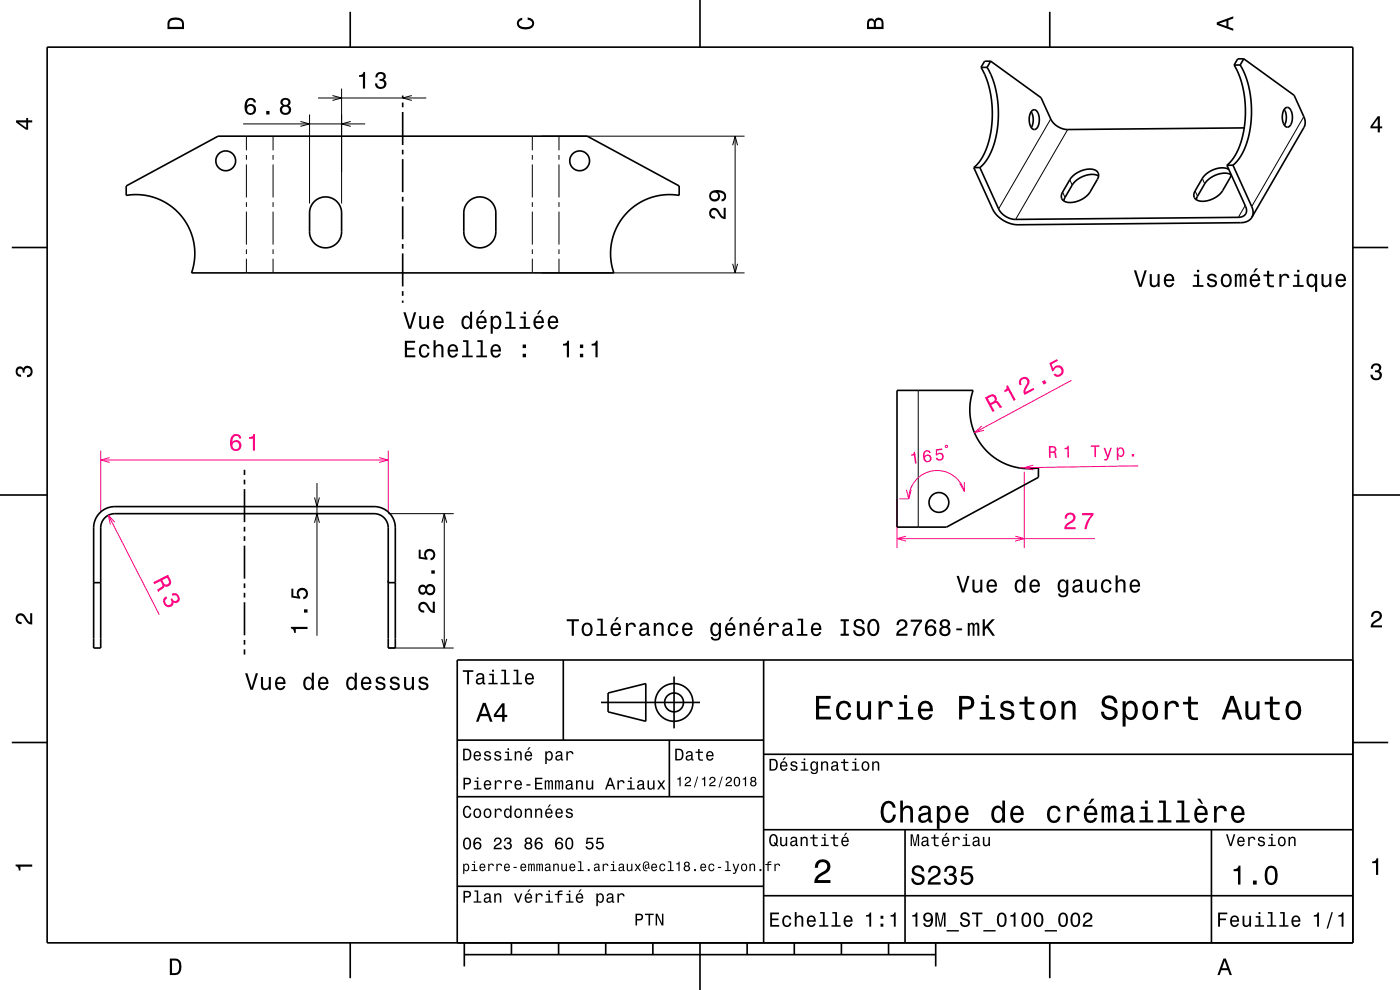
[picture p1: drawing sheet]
<svg xmlns="http://www.w3.org/2000/svg" width="297mm" height="210mm" viewBox="0 0 297 210" stroke-linecap="round" stroke-linejoin="round" font-family="sans-serif">
<path d="M21.4 95.6v12.8M82.4 95.6v12.8M190.3 105.8v10.5M190.8 105.8h2M217.3 100v16.3" fill="none" stroke="#ff0080" stroke-width=".21"/>
<g fill="none" stroke="#000" stroke-width=".21">
<path d="M72.5 18.8v24.4M52.3 28.9v3M52.3 32.9v1M52.3 34.9v7M57.9 28.9v3M57.9 32.9v1M57.9 34.9v7M65.7 24.3v18.9M112.9 28.9v3M112.9 32.9v1M112.9 34.9v7M114.9 28.9h43"/>
<path d="M118.6 28.9v3M118.6 32.9v1M118.6 34.9v7M222.9 25.2l-11 19.1M226.5 27.5l-11 19M226.9 38.1l.6 1.2M255.1 37.9l.5 1.1M276.6 24.7l-11.1 19.1M52.3 42.9v1M52.3 44.9v7M52.3 52.9v1M52.3 54.9v3"/>
<path d="M57.9 42.9v1M57.9 44.9v7M57.9 52.9v1M57.9 54.9v3M112.9 42.9v1M112.9 44.9v7M112.9 52.9v1M112.9 54.9v3M114.9 57.9h43M118.6 42.9v1M118.6 44.9v7M118.6 52.9v1"/>
<path d="M118.6 54.9v3M225.4 40.8l.5 1.1M253.5 40.5l.5 1.1M264.2 43.6l-1.5 2.5M194.8 82.8v29M66.7 105.5l.5 2 .6-2M66.7 110.9l.5-1.9 .6 1.9M67.2 102.5v32.4M82.4 109h13.8M82.4 137.5h13.8"/>
</g>
<g fill="none" stroke="#000" stroke-width=".35">
<path d="M10 10h277v190h-277zM74.3 2.5v7.5M148.5 0v10M208.1 14.3l1.2 2.5 .7 2.6 .5 3.2-.1 3.5-.4 3.1-.8 2.5-1.2 2.3-1.4 1.6M209.4 14.3l1.1 2.3 .8 2.8 .5 3.2-.1 3.2-.4 3.1-.8 2.8-1.2 2.3-1.4 1.5M209.4 14.3h-1.3M210.2 13l10.6 7.7 2.1 4.5a4.2 4.2 0 0 0 3.6 2.3l37.5-.4M210.2 13h-1.3l-.8 1.3M210.2 13l-.8 1.3M222.7 2.5v7.5M261.8 13.8l1.2 2.5 .7 2.6 .5 3.2v3.2l-.4 2.9-.9 3-1.2 2.3-1.4 1.6M263.1 13.8l1.1 2.3 .9 3 .4 3.4-.1 3-.5 3.4-.8 2.5-1.2 2.2-1.3 1.4"/>
<path d="M263.1 13.8h-1.3M263.9 12.5l10.6 7.7 2.1 4.5 .3 1.2-.3 1.1-11 19.1M263.9 12.5l-.8 1.3M263.9 12.5h-1.3l-.8 1.3M26.8 39.4l19.5-10.5h78.3l19.5 10.5v2h-.3a12.5 12.5 0 0 0-13.6 16.5h-89.6l.3-.7a12.5 12.5 0 0 0-14.1-15.8zM85.4 20.3v.5M85.4 21.8v1M85.4 23.8v7M85.4 31.8v1M85.4 33.8v7M206.6 35.6l4 8.7a6.3 6.3 0 0 0 5.4 3.4l47.2-.5 1.5-.3 .9-.8M207.9 35.5l-1.3 .1"/>
<path d="M218.8 23.7a3.5 3.5 0 0 1 0 3.4M218.9 23.5a.86 .86 0 0 1 .9-.1 .86 .86 0 0 1 .5 .8 2.78 2.78 0 0 1-.7 3.3 1.43 1.43 0 0 1-1.2-1.7v-1.2zM227.6 37.4a4.6 4.6 0 0 1 5-1.2l.4 .6v.8l-1.7 3.1a4.9 4.9 0 0 1-5.6 2l-.5-.6v-.9l1.7-3.1zM233.1 37.3a4.8 4.8 0 0 0-5.6 2l-1.7 2.7-.1 .6M260.3 35.1l4 8.7a1.52 1.52 0 0 1-.1 1.7 1.52 1.52 0 0 1-1.5 .6l-47.2 .4a4.2 4.2 0 0 1-3.6-2.2l-4-8.8M260.7 36a4.8 4.8 0 0 0-5.6 1.8l-1.6 2.7a1.38 1.38 0 0 0 0 1.6 1.38 1.38 0 0 0 1.4 .6 5.4 5.4 0 0 0 4.5-2.3l1.6-2.8 .2-.6M261.2 37.1a4.9 4.9 0 0 0-5.6 1.9l-1.6 2.8-.2 .6M261.6 35l4 9.1 .2 1.1-.2 .9M261.6 35l-1.3 .1M272.4 23.2a3.5 3.5 0 0 1 .1 3.4M272.6 23a.86 .86 0 0 1 .9-.1 .86 .86 0 0 1 .5 .8 2.78 2.78 0 0 1-.7 3.3 1.44 1.44 0 0 1-1.2-1.7v-1.2zM2.5 52.5h7.5"/>
<path d="M66.7 42.8a3.4 3.4 0 0 1 3.7-.8 3.4 3.4 0 0 1 2.1 3.2v4a3.4 3.4 0 0 1-3.4 3.4 3.4 3.4 0 0 1-3.4-3.4v-4.5l.3-.9zM85.4 41.8v1M85.4 43.8v7M85.4 51.8v1M85.4 53.8v7M99.4 42.8a3.4 3.4 0 0 1 3.7-.8 3.4 3.4 0 0 1 2.1 3.2v4a3.4 3.4 0 0 1-3.4 3.4 3.4 3.4 0 0 1-3.4-3.4v-4.5l.3-.9zM287 52.5h7.5M85.4 61.8v1M85.4 63.8v.4M51.9 99.7v1M190.3 82.8h16.1v.2a12.5 12.5 0 0 0 13.9 16.3v2l-19.5 10.5h-10.5zM0 105h10"/>
<path d="M21.2 108.8l1.5-1 1.7-.3h55a4.5 4.5 0 0 1 4.5 4.5v25.5h-1.5v-25.5a3 3 0 0 0-3-3h-55a3 3 0 0 0-3 3v25.5h-1.5v-25.9l.4-1.6zM51.9 101.8v1M51.9 103.8v7M51.9 111.7v1.1M51.9 113.7v1.1M51.9 115.7v7M287 105h10M19.9 123.6h1.5M51.9 123.8v.9M51.9 125.8v.9M51.9 127.8v7M51.9 135.7v1.1"/>
<path d="M51.9 137.7v1.1M82.4 123.6h1.5M119.5 140v17M162 140v60M287 140h-190v60M2.5 157.5h7.5M97 157h65M127.5 149h21M129 147l8-2v8l-8-2zM142 157v12M143 143.5v11M287 157.5h7.5"/>
<path d="M97 169h65M162 176h125M162 160h125M192 176v24M257 176v24M97 188h65M162 190h125M74.3 200v7.5M98.5 202.5h100M98.5 200v5M108.5 200v2.5M118.5 200v2.5"/>
<path d="M128.5 200v2.5M138.5 200v2.5M148.5 200v10M158.5 200v2.5M168.5 200v2.5M178.5 200v2.5M188.5 200v2.5M198.5 200v5M222.7 200v7.5"/>
<circle cx="47.9" cy="34.1" r="2.1"/>
<circle cx="123" cy="34.1" r="2.1"/>
<circle cx="199.2" cy="106.6" r="2.1"/>
<circle cx="143" cy="149" r="2"/>
<circle cx="143" cy="149" r="4"/>
</g>
<g fill="#000">
<path d="M36 4a2.18 2.18 0 0 0-.5 2.2h3.5v-1.2a1.43 1.43 0 0 0-1.7-1.3zM36.3 4.4a2.15 2.15 0 0 1 2.2 .3l.1 1h-2.6v-1z" fill-rule="evenodd"/>
<path d="M109.9 4.2l.9-.4v.4a.7 .7 0 0 0-.7 .5 .7 .7 0 0 0 .3 .8 1.7 1.7 0 0 0 2.5-.5 .9 .9 0 0 0-1-.8v-.5a1.24 1.24 0 0 1 1.4 1.1 1.24 1.24 0 0 1-1 1.4 2.22 2.22 0 0 1-2.5-.7l-.2-.5z" fill-rule="evenodd"/>
<path d="M184.2 4.2l-.3 .7v1.3h3.5v-1.3a.98 .98 0 0 0-.7-1.1 .98 .98 0 0 0-1.2 .6 .84 .84 0 0 0-1.3-.2zM184.5 4.5a.54 .54 0 0 1 .6-.1 .54 .54 0 0 1 .3 .6v.7h-1zM185.9 4.4a.62 .62 0 0 1 .8-.1 .62 .62 0 0 1 .3 .6v.8h-1.2z" fill-rule="evenodd"/>
<path d="M258.1 4.7v.6l3.5 1.2v-.4l-1-.4v-1.4l1-.4v-.4zM258.6 5l1.6-.5v1z" fill-rule="evenodd"/>
<path d="M3.4 25.5v.5l2.1 1.5h.5v-1.5h.8v-.5h-.8v-.5h-.4v.5zM4 26h1.6v1.1z" fill-rule="evenodd"/>
<path d="M292.3 24.7l-1.6 2.1v.4h1.6v.9h.4v-.9h.5v-.4h-.5v-2.1zM292.3 25.2v1.6h-1.1z" fill-rule="evenodd"/>
<path d="M291.1 77.4a1.08 1.08 0 0 1 1.4-.2 1.08 1.08 0 0 1 .4 1.2l-.3 .3a1.06 1.06 0 0 1 .5 1.3 1.06 1.06 0 0 1-1.2 .7 1.1 1.1 0 0 1-1.2-1.2h.5a.71 .71 0 0 0 1 .8 .71 .71 0 0 0 .1-1.3h-.6v-.4a.61 .61 0 0 0 .8-.3 .61 .61 0 0 0-.2-.8 .61 .61 0 0 0-.9 .2l-.1 .5h-.5z" fill-rule="evenodd"/>
<path d="M3.6 78a.86 .86 0 0 1 1.4 .2 1.06 1.06 0 0 1 1.2-.6 1.06 1.06 0 0 1 .7 1.2 1.1 1.1 0 0 1-1.2 1.2v-.4a.71 .71 0 0 0 .8-1 .71 .71 0 0 0-1.3-.1v.6h-.4a.61 .61 0 0 0-.3-.8 .61 .61 0 0 0-.8 .2 .61 .61 0 0 0 .2 .8l.6 .2v.4a1.15 1.15 0 0 1-1.2-.6 1.15 1.15 0 0 1 .3-1.3z" fill-rule="evenodd"/>
<path d="M3.6 130.4a1.22 1.22 0 0 1 2 .7l.4 .6 .4 .3v-1.9h.4v2.4a1.8 1.8 0 0 1-1.7-1.4 .71 .71 0 0 0-.9-.5 .71 .71 0 0 0-.5 .8 .71 .71 0 0 0 .9 .5v.5a1.18 1.18 0 0 1-1.2-.7 1.18 1.18 0 0 1 .2-1.3z" fill-rule="evenodd"/>
<path d="M61.7 133v.3a.77 .77 0 0 1 .7 .9h.3v-.8h2.5v-.4zM64.5 129.3v.7h.7v-.7zM61.8 124.9v1.8l1.9 .3v-.4a.79 .79 0 0 1-.2-1.1 .79 .79 0 0 1 1.2-.1 .79 .79 0 0 1-.1 1.2l-.3 .1v.4a1.21 1.21 0 0 0 1.1-1.5 1.21 1.21 0 0 0-1.7-.8 1.21 1.21 0 0 0-.5 1.7l-1-.1v-1.5z" fill-rule="evenodd"/>
<path d="M120.2 131.4v.4h1.1v3.1h.5v-3.1h1v-.4zM123.7 132.4a1.53 1.53 0 0 0 .9 2.6 1.48 1.48 0 0 0 1.1-1.5 1.48 1.48 0 0 0-1.1-1.4l-.5 .1zM124 132.7a.67 .67 0 0 1 .7-.2 .67 .67 0 0 1 .5 .5 1.11 1.11 0 0 1-.6 1.6 1.17 1.17 0 0 1-.6-1.9zM126.7 131.2v.4h.7v2.9h-.9v.4h2.3v-.4h-.9v-3.3zM130.8 130.9l-.5 .9h.3l.7-.9zM129.8 132.4a1.54 1.54 0 0 0 .8 2.6 1.06 1.06 0 0 0 1.1-.9h-.4l-.3 .3-.3 .2a.76 .76 0 0 1-.7-1h1.7a1.16 1.16 0 0 0-.4-1.3 1.16 1.16 0 0 0-1.5 .1zM130.2 132.7a.66 .66 0 0 1 .8-.2 .66 .66 0 0 1 .3 .8h-1.3zM132.8 132.2v2.7h.4v-1.6a.66 .66 0 0 1 .4-.8 .66 .66 0 0 1 .8 .3l.1 .2h.4a.89 .89 0 0 0-.7-.9 .89 .89 0 0 0-1 .5v-.4zM135.9 132.3l-.2 .6h.4a.55 .55 0 0 1 .7-.5 .55 .55 0 0 1 .3 .8h-.2a1 1 0 0 0-1 .2 1 1 0 0 0-.3 1.1 .93 .93 0 0 0 1.7 0l.1 .3 .5 .1v-.4h-.2v-1.6a1.02 1.02 0 0 0-1.8-.6zM136.1 133.8l1.1-.3a.77 .77 0 0 1-.2 .9 .77 .77 0 0 1-.9 0zM138.7 132.2v2.7h.4v-1.6a.63 .63 0 0 1 .6-.9 .63 .63 0 0 1 .6 .8v1.7h.5v-1.8a.89 .89 0 0 0-.6-1 .89 .89 0 0 0-1.1 .5v-.4zM142 132.4a1.53 1.53 0 0 0 .8 2.6 1.06 1.06 0 0 0 1.1-1.1h-.4a.67 .67 0 0 1-.7 .7 .67 .67 0 0 1-.7-.6 1.12 1.12 0 0 1 .7-1.6 .59 .59 0 0 1 .7 .6h.4a1.09 1.09 0 0 0-.8-.9 1.09 1.09 0 0 0-1.1 .3zM145 132.4a1.54 1.54 0 0 0 .8 2.6 1.06 1.06 0 0 0 1.1-.9h-.5l-.2 .3-.4 .2a.76 .76 0 0 1-.6-1h1.7a1.16 1.16 0 0 0-.5-1.3 1.16 1.16 0 0 0-1.4 .1zM145.3 132.7a.66 .66 0 0 1 .8-.2 .66 .66 0 0 1 .4 .8h-1.3zM151 132.4a1.57 1.57 0 0 0 .7 2.6l.5-.2 .3-.4a.73 .73 0 0 1-.3 1.1 .73 .73 0 0 1-1-.4h-.4a1.1 1.1 0 0 0 1.2 .8 1.1 1.1 0 0 0 .9-1.2v-2.5h-.4v.4l-.3-.4a.9 .9 0 0 0-1.2 .2zM151.3 132.7a.63 .63 0 0 1 .7-.2 .63 .63 0 0 1 .5 .6 1.11 1.11 0 0 1-.7 1.5 1.19 1.19 0 0 1-.5-1.9zM155.1 130.9l-.5 .9h.3l.7-.9zM154.1 132.4a1.54 1.54 0 0 0 .8 2.6 1.07 1.07 0 0 0 1.1-.9h-.4l-.3 .3-.3 .2a.76 .76 0 0 1-.7-1h1.7a1.16 1.16 0 0 0-.5-1.3 1.16 1.16 0 0 0-1.4 .1zM154.4 132.7a.66 .66 0 0 1 .8-.2 .66 .66 0 0 1 .4 .8h-1.3zM156.9 132.2v2.7h.4v-1.6a.63 .63 0 0 1 .6-.9 .63 .63 0 0 1 .7 .8v1.7h.4v-1.8a.89 .89 0 0 0-.6-1 .89 .89 0 0 0-1.1 .5v-.4zM161.1 130.9l-.5 .9h.3l.7-.9zM160.2 132.4a1.54 1.54 0 0 0 .8 2.6 1.06 1.06 0 0 0 1.1-.9h-.5l-.2 .3-.4 .2a.76 .76 0 0 1-.7-1h1.8a1.16 1.16 0 0 0-.5-1.3 1.16 1.16 0 0 0-1.4 .1zM160.5 132.7a.66 .66 0 0 1 .8-.2 .66 .66 0 0 1 .3 .8h-1.3zM163.1 132.2v2.7h.5v-1.6a.66 .66 0 0 1 .3-.8 .66 .66 0 0 1 .9 .3v.2h.5a.89 .89 0 0 0-.7-.9 .89 .89 0 0 0-1.1 .5v-.4zM166.3 132.3l-.3 .6h.4a.55 .55 0 0 1 .7-.5 .55 .55 0 0 1 .4 .8h-.2a1 1 0 0 0-1.1 .2 1 1 0 0 0-.2 1.1 .93 .93 0 0 0 1.6 0l.1 .3 .6 .1v-.4h-.3v-1.6a1.02 1.02 0 0 0-1.7-.6zM166.5 133.8l1.1-.3a.77 .77 0 0 1-.2 .9 .77 .77 0 0 1-.9 0zM169.2 131.2v.4h.7v2.9h-.9v.4h2.3v-.4h-.9v-3.3zM172.3 132.4a1.54 1.54 0 0 0 .8 2.6 1.07 1.07 0 0 0 1.1-.9h-.4l-.3 .3-.3 .2a.76 .76 0 0 1-.7-1h1.8a1.17 1.17 0 0 0-.5-1.3 1.17 1.17 0 0 0-1.5 .1zM172.7 132.7a.66 .66 0 0 1 .8-.2 .66 .66 0 0 1 .3 .8h-1.3zM178.3 131.4v.4h.7v2.6h-.7v.5h1.8v-.5h-.7v-2.6h.7v-.4zM181.4 131.6a.97 .97 0 0 0-.3 1 .97 .97 0 0 0 1 .6 .77 .77 0 0 1 .9 1 .83 .83 0 0 1-1 .3 .83 .83 0 0 1-.6-.8h-.4a1.21 1.21 0 0 0 1.5 1.3 1.21 1.21 0 0 0 .7-1.8l-.8-.3a.71 .71 0 0 1-.8-.7 .7 .7 0 0 1 .7-.5 .7 .7 0 0 1 .6 .7h.5a1.17 1.17 0 0 0-.7-1.1 1.17 1.17 0 0 0-1.3 .3zM184.3 131.7a2.52 2.52 0 0 0 .4 3.1 1.21 1.21 0 0 0 1.8-.9 1.93 1.93 0 0 0-.9-2.6l-.9 .1zM184.9 131.8l.4-.1a1.7 1.7 0 0 1 .3 2.7l-.3 .1a1.13 1.13 0 0 1-.8-1.4v-.6zM190.5 131.7l-.3 .9h.5a.7 .7 0 0 1 .5-.8 .7 .7 0 0 1 .8 .5 .7 .7 0 0 1-.5 .8 1.8 1.8 0 0 0-1.4 1.8h2.4v-.5h-1.9a2.23 2.23 0 0 1 1.5-1.1 1.13 1.13 0 0 0 .1-1.7 1.13 1.13 0 0 0-1.7 .1zM193.2 131.4v.5h1.9a5.1 5.1 0 0 0-1.4 3h.5a5.2 5.2 0 0 1 1.4-3v-.5zM196.7 131.6a2.39 2.39 0 0 0 .2 3.3 1.16 1.16 0 0 0 1.5-.4 1.16 1.16 0 0 0-.1-1.5 1.16 1.16 0 0 0-1.6 0 1.02 1.02 0 0 1 .8-1.3 .58 .58 0 0 1 .7 .6h.4a1.11 1.11 0 0 0-.7-.9 1.11 1.11 0 0 0-1.2 .2zM196.7 133.8a.75 .75 0 0 1 1.5 0 .75 .75 0 0 1-1.5 0zM199.7 131.6a.83 .83 0 0 0 .1 1.4 1.11 1.11 0 0 0-.4 1.5 1.11 1.11 0 0 0 1.6 .4 1.03 1.03 0 0 0 .7-.9 1.03 1.03 0 0 0-.6-1 .89 .89 0 0 0 .4-1.1 .89 .89 0 0 0-1-.6zM199.7 133.9a.75 .75 0 0 1 1.5 0 .75 .75 0 0 1-1.5 0zM199.8 132.3a.6 .6 0 0 1 1.2 0 .6 .6 0 0 1-1.2 0zM202.9 133.3v.4h1.2v-.4zM205.3 132.2v2.7h.4v-1.9a.49 .49 0 0 1 .4-.6l.2 .3v2.2h.4v-2.1l.4-.4 .2 .2v.4v1.9h.5v-1.9a.69 .69 0 0 0-.6-.9l-.5 .3-.2-.2-.3-.1-.5 .3v-.2zM208.5 131.4v3.5h.4v-1.3l.4-.4 1.2 1.7h.6l-1.4-2.1 1.3-1.4h-.6l-1.5 1.6v-1.6z" fill-rule="evenodd"/>
<path d="M291.2 129.9a1.18 1.18 0 0 1 1.9 .3 1.18 1.18 0 0 1-1 1.7l-.5 .3-.3 .5h1.9v.4h-2.4a1.8 1.8 0 0 1 1.4-1.8 .71 .71 0 0 0 .5-.8 .71 .71 0 0 0-.9-.5 .71 .71 0 0 0-.5 .8h-.4z" fill-rule="evenodd"/>
<path d="M98.2 158.8v2.5h.9a1.37 1.37 0 0 0 .7-2.2 1.56 1.56 0 0 0-1.6-.3zM98.6 159.1a.98 .98 0 0 1 1.1 .7 .98 .98 0 0 1-.6 1.2h-.5zM100.7 159.6a1.04 1.04 0 0 0-.2 1.2 1.04 1.04 0 0 0 1 .5l.5-.5h-.3l-.4 .3a.54 .54 0 0 1-.5-.7h1.3a.83 .83 0 0 0-.4-.9 .83 .83 0 0 0-1 .1zM100.9 159.7l.2-.1a.47 .47 0 0 1 .5 .1 .47 .47 0 0 1 .1 .5h-.9zM102.9 159.5l-.2 .1a.69 .69 0 0 0 .9 .9l.2 .1a.43 .43 0 0 1-.4 .5 .43 .43 0 0 1-.4-.4h-.3a.74 .74 0 0 0 .9 .7 .74 .74 0 0 0 .5-1l-1-.4a.38 .38 0 0 1 .3-.5 .38 .38 0 0 1 .4 .4h.3a.78 .78 0 0 0-1.2-.4zM105.1 159.5l-.2 .1a.69 .69 0 0 0 .9 .9l.2 .1a.43 .43 0 0 1-.4 .5 .43 .43 0 0 1-.5-.4h-.3a.74 .74 0 0 0 .9 .7 .74 .74 0 0 0 .5-1l-.9-.4a.38 .38 0 0 1 .3-.5 .38 .38 0 0 1 .4 .4h.3a.77 .77 0 0 0-1.2-.4zM107.2 159.4v.3h.5v1.3h-.7v.3h1.6v-.3h-.6v-1.6zM107.7 158.7v.4h.3v-.4zM109.2 159.4v1.9h.3v-1.1a.45 .45 0 0 1 .4-.6 .45 .45 0 0 1 .5 .5v1.2h.3v-1.3a.63 .63 0 0 0-.5-.7 .63 .63 0 0 0-.7 .4v-.3zM112.2 158.5l-.4 .6h.3l.5-.6zM111.5 159.6a1.04 1.04 0 0 0-.2 1.2 1.04 1.04 0 0 0 1.1 .5l.5-.5h-.3l-.5 .3a.54 .54 0 0 1-.5-.7h1.3a.83 .83 0 0 0-.4-.9 .83 .83 0 0 0-1 .1zM111.8 159.7l.1-.1a.48 .48 0 0 1 .5 .1 .48 .48 0 0 1 .2 .5h-1zM115.7 159.4v2.7h.3v-1.1a.66 .66 0 0 0 .7 .4 .66 .66 0 0 0 .5-.6 .91 .91 0 0 0 0-1.1 .91 .91 0 0 0-1-.3l-.2 .3v-.3zM116.1 159.8a.45 .45 0 0 1 .5-.2 .45 .45 0 0 1 .3 .4 .65 .65 0 0 1 .1 .8 .65 .65 0 0 1-.7 .2 .98 .98 0 0 1-.2-1.2zM118.1 159.5l-.2 .4h.3a.39 .39 0 0 1 .4-.3 .39 .39 0 0 1 .3 .5h-.1a.65 .65 0 0 0-1 .4 .65 .65 0 0 0 .6 .9l.6-.3 .1 .2h.4v-.2l-.2-.1v-1.1a.72 .72 0 0 0-.5-.6 .72 .72 0 0 0-.7 .2zM118.2 160.6l.8-.3a.55 .55 0 0 1-.2 .7 .55 .55 0 0 1-.6 0zM120.1 159.4v1.9h.4v-1.1a.47 .47 0 0 1 .2-.6 .47 .47 0 0 1 .6 .2v.2h.4a.64 .64 0 0 0-.5-.7 .64 .64 0 0 0-.8 .4v-.3z" fill-rule="evenodd"/>
<path d="M98.2 142.2v.3h.9v2.7h.4v-2.7h.9v-.3zM101.3 143l-.3 .5h.4a.47 .47 0 0 1 .5-.4 .47 .47 0 0 1 .4 .6l-.2 .1a.84 .84 0 0 0-1 .2 .84 .84 0 0 0 0 1.1 .9 .9 0 0 0 1.3-.2l.1 .2 .5 .1v-.3l-.3-.1v-1.3a.87 .87 0 0 0-1.4-.5zM101.4 144.3l.9-.3a.66 .66 0 0 1-.1 .7 .66 .66 0 0 1-.8 .1zM103.8 142.9v.3h.6v1.6h-.8v.4h2v-.4h-.8v-1.9zM104.4 142.1v.4h.4v-.4zM106.4 142.1v.3h.6v2.4h-.8v.4h1.9v-.4h-.7v-2.7zM109 142.1v.3h.6v2.4h-.8v.4h1.9v-.4h-.7v-2.7zM111.6 143.1a1.32 1.32 0 0 0 .7 2.1 .9 .9 0 0 0 .9-.7h-.3l-.2 .3-.4 .1a.65 .65 0 0 1-.6-.8h1.6a1 1 0 0 0-.4-1.2 1 1 0 0 0-1.3 .2zM111.9 143.3a.57 .57 0 0 1 .7-.1 .57 .57 0 0 1 .3 .6h-1.2z" fill-rule="evenodd"/>
<path d="M102.4 149.1l-1.4 4h.5l.4-1.2h1.6l.4 1.2h.6l-1.5-4zM102.7 149.7l.7 1.7h-1.3zM106.5 149.2l-1.7 2.4v.5h1.7v1h.5v-1h.6v-.5h-.6v-2.4zM106.5 149.9v1.7h-1.3z" fill-rule="evenodd"/>
<path d="M143.2 158.8v2.5h.9a1.37 1.37 0 0 0 .7-2.2 1.56 1.56 0 0 0-1.6-.3zM143.6 159.1a.98 .98 0 0 1 1.1 .7 .98 .98 0 0 1-.6 1.2h-.5zM145.7 159.5l-.2 .4h.3a.39 .39 0 0 1 .5-.3 .39 .39 0 0 1 .3 .5h-.2a.65 .65 0 0 0-.9 .4 .65 .65 0 0 0 .5 .9l.7-.3v.2h.4v-.2l-.1-.1-.1-1.1a.73 .73 0 0 0-.4-.6 .73 .73 0 0 0-.8 .2zM145.8 160.6l.8-.3a.55 .55 0 0 1-.1 .7 .55 .55 0 0 1-.7 0zM148.1 158.9v.5h-.5v.3h.5v1.3a.75 .75 0 0 0 1 .4v-.3a.48 .48 0 0 1-.7-.3v-1.1h.7v-.3h-.7v-.5zM150 159.6a1.04 1.04 0 0 0-.2 1.2 1.04 1.04 0 0 0 1.1 .5l.5-.5h-.4l-.4 .3a.54 .54 0 0 1-.5-.7h1.3a.83 .83 0 0 0-.4-.9 .83 .83 0 0 0-1 .1zM150.3 159.7l.1-.1a.48 .48 0 0 1 .5 .1 .48 .48 0 0 1 .2 .5h-1z" fill-rule="evenodd"/>
<path d="M173.1 147.6v5h3.2v-.6h-2.5v-1.7h2.2v-.6h-2.2v-1.5h2.4v-.6zM177.8 149.2a2.59 2.59 0 0 0 .5 3.4 1.58 1.58 0 0 0 2.3-1.4h-.6a.95 .95 0 0 1-.9 1 .95 .95 0 0 1-1-.9 1.59 1.59 0 0 1 .9-2.1 .85 .85 0 0 1 .9 .8h.7a1.56 1.56 0 0 0-1.1-1.3 1.56 1.56 0 0 0-1.7 .5zM181.8 148.8v2.5a1.27 1.27 0 0 0 .9 1.4 1.27 1.27 0 0 0 1.5-.7v.6h.6v-3.8h-.6v2.2a.92 .92 0 0 1-.6 1.1 .92 .92 0 0 1-1.2-.4v-2.9zM186.4 148.8v3.8h.6v-2.2a.95 .95 0 0 1 .5-1.1 .95 .95 0 0 1 1.2 .3l.1 .4h.6a1.28 1.28 0 0 0-1-1.4 1.28 1.28 0 0 0-1.4 .8v-.6zM190.8 148.9v.5h1v2.7h-1.3v.5h3.2v-.5h-1.3v-3.2zM191.8 147.4v.8h.6v-.8zM195.1 149.2a2.62 2.62 0 0 0 .5 3.4 1.57 1.57 0 0 0 2.2-1.1h-.6l-.3 .5-.5 .2a1.08 1.08 0 0 1-1-1.3h2.5a1.66 1.66 0 0 0-.7-2 1.66 1.66 0 0 0-2.1 .3zM195.6 149.5a.94 .94 0 0 1 1.2-.2 .94 .94 0 0 1 .5 1h-1.9zM203.5 147.6v5h.6v-2.1h.8a1.47 1.47 0 0 0 1.8-1.2 1.47 1.47 0 0 0-1.5-1.7zM204.1 148.2a1.6 1.6 0 0 1 1.8 .5 .86 .86 0 0 1 0 .9 .86 .86 0 0 1-.9 .3h-.9zM208.1 148.9v.5h1v2.7h-1.3v.5h3.3v-.5h-1.3v-3.2zM209.1 147.4v.8h.7v-.8zM212.6 148.9a1.08 1.08 0 0 0-.3 1.2 1.08 1.08 0 0 0 1 .7l1.1 .4a.57 .57 0 0 1 .2 .6 .57 .57 0 0 1-.5 .4 .96 .96 0 0 1-1.4-.8h-.6a1.6 1.6 0 0 0 1.3 1.4 1.6 1.6 0 0 0 1.7-.8 1.13 1.13 0 0 0-1-1.6l-1.1-.3-.2-.4a.87 .87 0 0 1 .9-.5 .87 .87 0 0 1 .8 .6h.6a1.41 1.41 0 0 0-2.1-1.1zM217.4 147.8v1.1h-1.1v.5h1.1v2.6l.2 .4 .4 .3h1.4v-.5a.97 .97 0 0 1-1.4-.5v-2.3h1.4v-.5h-1.4v-1.1zM221.1 149.2a2.56 2.56 0 0 0 .5 3.4 1.72 1.72 0 0 0 1.8-.2 1.72 1.72 0 0 0 .6-1.7 1.7 1.7 0 0 0-.9-1.9 1.7 1.7 0 0 0-2 .4zM221.6 149.6a.96 .96 0 0 1 1-.4 .96 .96 0 0 1 .7 .8 1.59 1.59 0 0 1-1 2.2 1.19 1.19 0 0 1-1-1.5zM225.2 148.8v3.8h.6v-2.2a.97 .97 0 0 1 .5-1.1 .97 .97 0 0 1 1.1 .2l.1 .7v2.4h.7v-2.5a1.27 1.27 0 0 0-.9-1.4 1.27 1.27 0 0 0-1.5 .6v-.5zM234.1 147.9a1.38 1.38 0 0 0-.3 1.5 1.38 1.38 0 0 0 1.3 .9 1.25 1.25 0 0 1 1.4 .9 1.15 1.15 0 0 1-1.3 .9 1.15 1.15 0 0 1-1-1.1h-.7a1.8 1.8 0 0 0 1.7 1.8 1.8 1.8 0 0 0 1.9-1.6 1.46 1.46 0 0 0-1.5-1.4l-.6-.2a.83 .83 0 0 1-.5-1.1 .83 .83 0 0 1 1.2-.3l.5 .5 .1 .4h.7a1.67 1.67 0 0 0-1-1.6 1.67 1.67 0 0 0-1.9 .4zM238.2 148.8v5.3h.6v-2.1a1.32 1.32 0 0 0 1.4 .7 1.32 1.32 0 0 0 1.1-1.1 2.43 2.43 0 0 0-.8-2.8 1.21 1.21 0 0 0-1.7 .5v-.5zM239.1 149.6a.9 .9 0 0 1 .9-.4 .9 .9 0 0 1 .7 .8 1.61 1.61 0 0 1-.9 2.2 1.18 1.18 0 0 1-1-1.5zM242.8 149.2a2.56 2.56 0 0 0 .5 3.4 1.72 1.72 0 0 0 1.8-.2 1.72 1.72 0 0 0 .6-1.7 1.7 1.7 0 0 0-.9-1.9 1.7 1.7 0 0 0-2 .4zM243.3 149.6a.96 .96 0 0 1 1-.4 .96 .96 0 0 1 .7 .8 1.59 1.59 0 0 1-1 2.2 1.19 1.19 0 0 1-1-1.5zM247.1 148.8v3.8h.6v-2.2a.95 .95 0 0 1 .5-1.1 .95 .95 0 0 1 1.2 .3l.1 .4h.6a1.28 1.28 0 0 0-1-1.4 1.28 1.28 0 0 0-1.4 .8v-.6zM252 147.8v1.1h-1v.5h1l.1 2.6 .2 .4 .4 .3h1.4v-.5a.97 .97 0 0 1-1.4-.5v-2.3h1.4v-.5h-1.4v-1.1zM261 147.6l-1.8 5h.6l.6-1.4h2l.5 1.4h.7l-1.9-5zM261.4 148.3l.7 2.2h-1.5zM264.2 148.8v2.5a1.27 1.27 0 0 0 .9 1.4 1.27 1.27 0 0 0 1.5-.7v.6h.6v-3.8h-.6v2.2a.92 .92 0 0 1-.6 1.1 .92 .92 0 0 1-1.1-.4l-.1-2.9zM269.4 147.8v1.1h-1.1v.5h1.1v2.6l.2 .4 .4 .3 .7 .1 .8-.1v-.5a.97 .97 0 0 1-1.4-.5l-.1-2.3h1.5v-.5h-1.5v-1.1zM273.1 149.2a2.56 2.56 0 0 0 .6 3.4 1.72 1.72 0 0 0 1.8-.2 1.72 1.72 0 0 0 .6-1.7 1.7 1.7 0 0 0-.9-1.9 1.7 1.7 0 0 0-2.1 .4zM273.6 149.6a.96 .96 0 0 1 1-.4 .96 .96 0 0 1 .7 .8 1.59 1.59 0 0 1-.9 2.2 1.19 1.19 0 0 1-1.1-1.5z" fill-rule="evenodd"/>
<path d="M98.4 178a1.44 1.44 0 0 0 .7 2.2 1.45 1.45 0 0 0 .6-2.2 .79 .79 0 0 0-1.3 0zM98.8 178h.5a1.69 1.69 0 0 1 0 1.9h-.5a1.71 1.71 0 0 1 0-1.9zM100.8 177.8a1.72 1.72 0 0 0 .1 2.3 .83 .83 0 0 0 1.1-.2 .83 .83 0 0 0-.1-1.1 .83 .83 0 0 0-1.2 0 .74 .74 0 0 1 .6-.9l.3 .1 .2 .3h.3a.8 .8 0 0 0-.5-.6 .8 .8 0 0 0-.8 .1zM100.7 179.4a.55 .55 0 0 1 1.1 0 .55 .55 0 0 1-1.1 0zM105 177.9l-.2 .6h.3a.5 .5 0 0 1 .4-.6 .5 .5 0 0 1 .6 .4 .5 .5 0 0 1-.4 .6l-.2 .1a1.17 1.17 0 0 0-.8 1.2h1.7v-.4h-1.3l.6-.5a.83 .83 0 0 0 .6-1.2 .83 .83 0 0 0-1.3-.2zM107.1 177.8l-.2 .7h.3a.44 .44 0 0 1 .3-.6 .44 .44 0 0 1 .5 .2 .44 .44 0 0 1-.1 .6h-.4v.3a.51 .51 0 0 1 .7 .3 .51 .51 0 0 1-.3 .7 .51 .51 0 0 1-.7-.4v-.2h-.4a.84 .84 0 0 0 1.1 .8 .84 .84 0 0 0 .5-1.3l-.2-.1a.72 .72 0 0 0 0-1.1 .72 .72 0 0 0-1.1 .1zM111.5 177.8l-.1 .2a.57 .57 0 0 0 .3 .8 .79 .79 0 0 0-.4 1.1 .79 .79 0 0 0 1.2 .3 .74 .74 0 0 0 .5-.7 .74 .74 0 0 0-.5-.7 .68 .68 0 0 0 .3-1 .68 .68 0 0 0-1-.1zM111.6 179.5a.51 .51 0 0 1 1 0 .51 .51 0 0 1-1 0zM111.7 178.3a.42 .42 0 0 1 .8 0 .42 .42 0 0 1-.8 0zM113.8 177.8a1.72 1.72 0 0 0 .1 2.3 .83 .83 0 0 0 1.1-.2 .83 .83 0 0 0-.1-1.1 .83 .83 0 0 0-1.1 0 .74 .74 0 0 1 .5-.9l.4 .1 .1 .3h.3a.8 .8 0 0 0-.5-.6 .8 .8 0 0 0-.8 .1zM113.7 179.4a.55 .55 0 0 1 1.1 0 .55 .55 0 0 1-1.1 0zM118.1 177.8a1.71 1.71 0 0 0 .1 2.3 .83 .83 0 0 0 1.1-.2 .83 .83 0 0 0-.1-1.1 .83 .83 0 0 0-1.1 0 .74 .74 0 0 1 .6-.9l.3 .1 .1 .3h.4a.79 .79 0 0 0-.6-.6 .79 .79 0 0 0-.8 .1zM118.1 179.4a.53 .53 0 0 1 1 0 .53 .53 0 0 1-1 0zM120.1 178a1.44 1.44 0 0 0 .7 2.2 1.45 1.45 0 0 0 .6-2.2 .79 .79 0 0 0-1.3 0zM120.5 178h.5a1.69 1.69 0 0 1 0 1.9h-.5a1.69 1.69 0 0 1 0-1.9zM124.5 177.7l-.2 1.3h.3a.57 .57 0 0 1 .9-.1 .57 .57 0 0 1-.1 .9 .57 .57 0 0 1-.9-.3h-.3a.86 .86 0 0 0 1.1 .8 .86 .86 0 0 0 .6-1.2 .86 .86 0 0 0-1.3-.4l.1-.7h1.1v-.3zM126.7 177.7l-.2 1.3h.2a.57 .57 0 0 1 .9-.1 .57 .57 0 0 1 0 .9 .57 .57 0 0 1-.9-.3h-.3a.86 .86 0 0 0 1.1 .8 .86 .86 0 0 0 .5-1.2 .86 .86 0 0 0-1.2-.4l.1-.7h1.1v-.3z" fill-rule="evenodd"/>
<path d="M98.3 165v2.5h.4v-1.1a.96 .96 0 0 0 1.2-.7 .66 .66 0 0 0-.7-.7zM98.7 165.3h.4a.43 .43 0 0 1 .5 .4 .43 .43 0 0 1-.5 .4h-.4zM100.7 165.6v.3h.5v1.3h-.7v.3h1.6v-.3h-.6v-1.6zM101.2 164.9v.3h.3v-.3zM102.8 165.7a1.04 1.04 0 0 0-.1 1.2 1.04 1.04 0 0 0 1 .6l.5-.6h-.3l-.5 .4a.54 .54 0 0 1-.4-.7h1.2a.83 .83 0 0 0-.3-1 .83 .83 0 0 0-1.1 .1zM103.1 165.9l.1-.1a.47 .47 0 0 1 .5 .1 .47 .47 0 0 1 .2 .4h-.9zM105 165.5v2h.3v-1.1a.47 .47 0 0 1 .2-.6 .47 .47 0 0 1 .6 .2l.1 .1h.3a.64 .64 0 0 0-.5-.6 .64 .64 0 0 0-.7 .4v-.4zM107.1 165.5v2h.3v-1.1a.47 .47 0 0 1 .3-.6 .47 .47 0 0 1 .6 .2v.1h.3a.64 .64 0 0 0-.4-.6 .64 .64 0 0 0-.8 .4v-.4zM109.3 165.7a1.04 1.04 0 0 0-.1 1.2 1.04 1.04 0 0 0 1 .6l.5-.6h-.3l-.4 .4a.54 .54 0 0 1-.5-.7h1.2a.83 .83 0 0 0-.3-1 .83 .83 0 0 0-1.1 .1zM109.6 165.9l.1-.1a.47 .47 0 0 1 .5 .1 .47 .47 0 0 1 .2 .4h-.9zM111.7 166.4v.2h.8v-.2zM113.5 165v2.5h1.6v-.3h-1.3v-.9h1.2v-.3h-1.2v-.7h1.3v-.3zM115.6 165.5v2h.3v-1.3l.1-.4h.2l.1 .2v1.5h.3v-1.5l.2-.3 .2 .4v1.4h.3v-1.4a.5 .5 0 0 0-.4-.6l-.4 .2-.3-.2-.4 .2v-.2zM117.7 165.5v2h.3v-1.3l.2-.4h.2l.1 .2v1.5h.2l.1-1.5 .2-.3 .2 .4v1.4h.3v-1.4a.49 .49 0 0 0-.4-.6l-.4 .2-.3-.2-.4 .2v-.2zM120.2 165.6l-.2 .5h.3a.39 .39 0 0 1 .5-.4 .39 .39 0 0 1 .3 .6h-.2a.65 .65 0 0 0-.9 .4 .65 .65 0 0 0 .5 .8l.7-.3v.2l.4 .1v-.3h-.1v-1.1a.72 .72 0 0 0-.5-.6 .72 .72 0 0 0-.8 .1zM120.4 166.7l.7-.2a.55 .55 0 0 1-.1 .6 .55 .55 0 0 1-.6 .1zM122.2 165.5v2h.3v-1.1a.45 .45 0 0 1 .4-.7 .45 .45 0 0 1 .5 .6v1.2h.3v-1.3a.63 .63 0 0 0-.4-.7 .63 .63 0 0 0-.8 .3v-.3zM124.4 165.5v1.3a.63 .63 0 0 0 .4 .7 .63 .63 0 0 0 .8-.3v.3h.3v-2h-.4v1.2a.46 .46 0 0 1-.2 .5 .46 .46 0 0 1-.6-.2v-1.5zM129.3 165l-.9 2.5h.3l.2-.8h1l.3 .8h.3l-.9-2.5zM129.4 165.3l.4 1.1h-.7zM131 165.5v2h.3v-1.1a.47 .47 0 0 1 .3-.6 .47 .47 0 0 1 .6 .2v.1h.3a.64 .64 0 0 0-.5-.6 .64 .64 0 0 0-.7 .4v-.4zM133.2 165.6v.3h.5v1.3h-.7v.3h1.7v-.3h-.7v-1.6zM133.7 164.9v.3h.3v-.3zM135.4 165.6l-.2 .5h.3a.39 .39 0 0 1 .5-.4 .39 .39 0 0 1 .3 .6h-.2a.65 .65 0 0 0-.9 .4 .65 .65 0 0 0 .5 .8l.7-.3v.2l.4 .1v-.3h-.1l-.1-1.1a.72 .72 0 0 0-.4-.6 .72 .72 0 0 0-.8 .1zM135.5 166.7l.8-.2a.55 .55 0 0 1-.1 .6 .55 .55 0 0 1-.7 .1zM137.4 165.5v1.3a.63 .63 0 0 0 .4 .7 .63 .63 0 0 0 .8-.3v.3h.3v-2h-.4v1.2a.46 .46 0 0 1-.2 .5 .46 .46 0 0 1-.6-.2v-1.5zM139.4 165.5l.7 1-.7 1h.4l.5-.8 .5 .8h.4l-.7-1 .6-1h-.3l-.5 .7-.5-.7z" fill-rule="evenodd"/>
<path d="M98.4 171.2a1.45 1.45 0 0 0 .7 2.3 .94 .94 0 0 0 .9-1h-.3a.59 .59 0 0 1-.8 .7 1.31 1.31 0 0 1 .2-2l.3 .1 .2 .4h.4a.85 .85 0 0 0-.6-.8 .85 .85 0 0 0-1 .3zM100.6 171.7a1.04 1.04 0 0 0-.1 1.3 1.04 1.04 0 0 0 1.1 .5 1.04 1.04 0 0 0 .5-1.3 1.04 1.04 0 0 0-1.2-.7zM100.9 171.9a.48 .48 0 0 1 .5-.1 .48 .48 0 0 1 .3 .4 .66 .66 0 0 1 0 .7 .66 .66 0 0 1-.7 .3 .98 .98 0 0 1-.1-1.3zM102.8 171.7a1.04 1.04 0 0 0-.2 1.3 1.04 1.04 0 0 0 1.2 .5 1.04 1.04 0 0 0 .5-1.3 1.04 1.04 0 0 0-1.2-.7zM103 171.9a.48 .48 0 0 1 .5-.1 .48 .48 0 0 1 .4 .4 .66 .66 0 0 1 0 .7 .66 .66 0 0 1-.7 .3 .97 .97 0 0 1-.2-1.3zM105 171.5v2h.3v-1.1a.47 .47 0 0 1 .2-.6 .47 .47 0 0 1 .6 .2l.1 .1h.3a.64 .64 0 0 0-.5-.6 .64 .64 0 0 0-.7 .4v-.4zM107.1 171.7a1.06 1.06 0 0 0-.2 1.2 1.06 1.06 0 0 0 .9 .6l.4-.3v.3h.3v-2.6h-.3v.9a.63 .63 0 0 0-1.1-.1zM107.4 171.9a.44 .44 0 0 1 .4-.1 .44 .44 0 0 1 .4 .4 .65 .65 0 0 1 0 .7 .65 .65 0 0 1-.7 .3l-.2-.4zM109.3 171.7a1.04 1.04 0 0 0-.1 1.3 1.04 1.04 0 0 0 1.1 .5 1.04 1.04 0 0 0 .5-1.3 1.04 1.04 0 0 0-1.2-.7zM109.5 171.9a.48 .48 0 0 1 .6-.1 .48 .48 0 0 1 .3 .4 .66 .66 0 0 1 0 .7 .66 .66 0 0 1-.7 .3 .98 .98 0 0 1-.2-1.3zM111.4 171.5v2h.3v-1.1a.45 .45 0 0 1 .3-.7 .45 .45 0 0 1 .5 .6v1.2h.4v-1.3a.63 .63 0 0 0-.5-.7 .63 .63 0 0 0-.7 .3v-.3zM113.5 171.5v2h.3v-1.1a.45 .45 0 0 1 .3-.6 .45 .45 0 0 1 .6 .2v1.5h.3v-1.3a.63 .63 0 0 0-.4-.7 .63 .63 0 0 0-.8 .3v-.3zM116.5 170.7l-.3 .6h.2l.5-.6zM115.9 171.7a1.04 1.04 0 0 0-.2 1.2 1.04 1.04 0 0 0 1 .6l.5-.6h-.3l-.4 .4a.54 .54 0 0 1-.5-.7h1.2a.83 .83 0 0 0-.3-1 .83 .83 0 0 0-1 .1zM116.1 171.9l.2-.1a.47 .47 0 0 1 .4 .1 .47 .47 0 0 1 .2 .4h-.9zM118 171.7a1.04 1.04 0 0 0-.2 1.2 1.04 1.04 0 0 0 1.1 .6l.5-.6h-.3l-.5 .4a.53 .53 0 0 1-.5-.7h1.3a.83 .83 0 0 0-.3-1 .83 .83 0 0 0-1.1 .1zM118.3 171.9l.1-.1a.47 .47 0 0 1 .5 .1 .47 .47 0 0 1 .2 .4h-1zM120.2 171.6l-.1 .2a.69 .69 0 0 0 .8 .9l.3 .1a.43 .43 0 0 1-.4 .5 .43 .43 0 0 1-.5-.4h-.3a.74 .74 0 0 0 .9 .7 .74 .74 0 0 0 .5-1.1l-1-.3a.38 .38 0 0 1 .3-.5 .38 .38 0 0 1 .5 .3h.3a.77 .77 0 0 0-1.3-.4z" fill-rule="evenodd"/>
<path d="M143.7 165.1v.3h.4v1.4h.3v-2zM145.5 164.9l-.2 .6h.2a.4 .4 0 0 1 .3-.5 .4 .4 0 0 1 .5 .3 .4 .4 0 0 1-.3 .5l-.1 .1a.93 .93 0 0 0-.7 .9h1.4v-.3h-1.1l.5-.4a.67 .67 0 0 0 .5-1 .67 .67 0 0 0-1-.2zM147.9 164.7l-.7 2.3h.2l.7-2.3zM148.9 165.1v.3h.4v1.4h.3v-2zM150.7 164.9l-.2 .6h.2a.4 .4 0 0 1 .3-.5 .4 .4 0 0 1 .5 .3 .4 .4 0 0 1-.3 .5l-.1 .1a.95 .95 0 0 0-.7 .9h1.4v-.3h-1.1l.5-.4a.67 .67 0 0 0 .5-1 .67 .67 0 0 0-1-.2zM153.1 164.7l-.7 2.3h.2l.7-2.3zM154.1 164.9l-.2 .6h.3a.4 .4 0 0 1 .3-.5 .4 .4 0 0 1 .5 .3 .4 .4 0 0 1-.3 .5l-.2 .1a.93 .93 0 0 0-.6 .9h1.4v-.3h-1.1l.5-.4a.67 .67 0 0 0 .5-1 .67 .67 0 0 0-1.1-.2zM155.8 165a1.15 1.15 0 0 0 .5 1.8 1.16 1.16 0 0 0 .5-1.8 .63 .63 0 0 0-1 0zM156.1 165.1l.2-.1a.98 .98 0 0 1 0 1.6l-.2-.1-.2-.3v-.7zM157.6 165.1v.3h.4v1.4h.3v-2zM159.4 164.9l-.2 .5 .2 .3a.62 .62 0 0 0-.1 .9 .62 .62 0 0 0 1 0 .62 .62 0 0 0-.1-.9 .57 .57 0 0 0 0-.9 .57 .57 0 0 0-.8 .1zM159.4 166.2a.41 .41 0 0 1 .8 0 .41 .41 0 0 1-.8 0zM159.5 165.3a.34 .34 0 0 1 .6 0 .34 .34 0 0 1-.6 0z" fill-rule="evenodd"/>
<path d="M163.2 161v2.5h.9a1.37 1.37 0 0 0 .7-2.2 1.58 1.58 0 0 0-1.6-.3zM163.6 161.3a.98 .98 0 0 1 1.1 .7 .98 .98 0 0 1-.6 1.2h-.5zM166.4 160.7l-.4 .6h.2l.5-.6zM165.7 161.7a1.04 1.04 0 0 0-.2 1.2 1.04 1.04 0 0 0 1 .6l.5-.6h-.3l-.4 .4a.54 .54 0 0 1-.5-.7h1.3a.83 .83 0 0 0-.4-1 .83 .83 0 0 0-1 .1zM165.9 161.9l.2-.1a.48 .48 0 0 1 .5 .1 .48 .48 0 0 1 .1 .4h-.9zM167.9 161.6l-.2 .2a.68 .68 0 0 0 .9 .9l.2 .1a.43 .43 0 0 1-.4 .5 .43 .43 0 0 1-.4-.4h-.3a.74 .74 0 0 0 .9 .7 .74 .74 0 0 0 .5-1.1l-1-.3a.38 .38 0 0 1 .3-.5 .38 .38 0 0 1 .4 .4l.3-.1a.78 .78 0 0 0-1.2-.4zM170 161.6v.3h.5v1.3h-.7v.3h1.7v-.3h-.7v-1.6zM170.5 160.9v.3h.3v-.3zM172.1 161.7a1.06 1.06 0 0 0-.2 1.2 1.06 1.06 0 0 0 .9 .6l.4-.3a.52 .52 0 0 1-.2 .7 .52 .52 0 0 1-.7-.3h-.3a.78 .78 0 0 0 .9 .6 .78 .78 0 0 0 .6-.8v-1.9h-.3v.4l-.2-.3a.64 .64 0 0 0-.9 .1zM172.4 161.9a.45 .45 0 0 1 .4-.1 .45 .45 0 0 1 .4 .4 .65 .65 0 0 1 0 .7 .65 .65 0 0 1-.7 .3l-.2-.4zM174.2 161.5v2h.3v-1.1a.45 .45 0 0 1 .3-.6 .45 .45 0 0 1 .5 .2l.1 1.5h.3v-1.3a.63 .63 0 0 0-.5-.7 .63 .63 0 0 0-.7 .3v-.3zM176.6 161.6l-.2 .5h.3a.39 .39 0 0 1 .4-.4 .39 .39 0 0 1 .3 .6h-.1a.65 .65 0 0 0-1 .4 .65 .65 0 0 0 .6 .8l.6-.3 .1 .2 .4 .1-.2-.4v-1a.73 .73 0 0 0-1.2-.5zM176.7 162.7l.8-.2a.55 .55 0 0 1-.2 .6 .55 .55 0 0 1-.6 .1zM178.9 161v.6h-.5v.3h.5l.1 1.3a.75 .75 0 0 0 1 .3v-.3a.48 .48 0 0 1-.7-.2v-1.1h.7v-.3h-.7v-.6zM180.8 161.6v.3h.5v1.3h-.6v.3h1.6v-.3h-.6v-1.6zM181.3 160.9v.3h.4v-.3zM183 161.7a1.04 1.04 0 0 0-.2 1.3 1.04 1.04 0 0 0 1.2 .5 1.04 1.04 0 0 0 .4-1.3 1.04 1.04 0 0 0-1.2-.7zM183.2 161.9a.48 .48 0 0 1 .5-.1 .48 .48 0 0 1 .4 .4 .66 .66 0 0 1 0 .7 .66 .66 0 0 1-.7 .3 .98 .98 0 0 1-.2-1.3zM185 161.5v2h.3v-1.1a.45 .45 0 0 1 .3-.6 .45 .45 0 0 1 .6 .2v1.5h.3v-1.3a.63 .63 0 0 0-.4-.7 .63 .63 0 0 0-.8 .3v-.3z" fill-rule="evenodd"/>
<path d="M163.4 177.2a1.45 1.45 0 0 0 .7 2.3l.5-.2 .3 .3 .2-.2-.3-.3a1.53 1.53 0 0 0-.5-2.2l-.6 .1zM163.8 177.3l.3-.1a1.21 1.21 0 0 1 .5 1.7l-.3-.3-.2 .2 .3 .3a.45 .45 0 0 1-.7-.1 1.62 1.62 0 0 1 .1-1.7zM165.5 177.5v1.3a.63 .63 0 0 0 .4 .7 .63 .63 0 0 0 .8-.3v.3h.3v-2h-.3v1.2a.46 .46 0 0 1-.3 .5 .46 .46 0 0 1-.6-.2v-1.5zM167.9 177.6l-.2 .5h.3a.39 .39 0 0 1 .5-.4 .39 .39 0 0 1 .2 .6h-.1a.65 .65 0 0 0-.9 .4 .65 .65 0 0 0 .5 .8l.6-.3 .1 .2 .4 .1v-.3h-.2v-1.1a.73 .73 0 0 0-1.2-.5zM168 178.7l.8-.2a.55 .55 0 0 1-.2 .6 .55 .55 0 0 1-.6 .1zM169.8 177.5v2h.4v-1.1a.45 .45 0 0 1 .2-.6 .45 .45 0 0 1 .6 .2v1.5h.3v-1.3a.63 .63 0 0 0-.4-.7 .63 .63 0 0 0-.8 .3v-.3zM172.4 177v.6h-.5v.3h.5l.1 1.3a.75 .75 0 0 0 1 .3v-.3a.49 .49 0 0 1-.7-.2v-1.1h.7v-.3h-.7v-.6zM174.3 177.6v.3h.5v1.3h-.6v.3h1.6v-.3h-.6v-1.6zM174.8 176.9v.3h.4v-.3zM176.8 177v.6h-.6v.3h.6v1.3a.74 .74 0 0 0 1 .3v-.3a.49 .49 0 0 1-.7-.2v-1.1h.7v-.3h-.7v-.6zM179.4 176.7l-.4 .6h.2l.5-.6zM178.7 177.7a1.04 1.04 0 0 0-.2 1.2 1.04 1.04 0 0 0 1 .6l.5-.6h-.3l-.4 .4a.54 .54 0 0 1-.5-.7h1.3a.83 .83 0 0 0-.4-1 .83 .83 0 0 0-1 .1zM178.9 177.9l.2-.1a.48 .48 0 0 1 .5 .1 .48 .48 0 0 1 .1 .4h-.9z" fill-rule="evenodd"/>
<path d="M187.3 170.5a3.6 3.6 0 0 0 0 3.5 1.6 1.6 0 0 0 1.8 .5 1.6 1.6 0 0 0 1-1.7h-.6a1.05 1.05 0 0 1-1.4 1.1 2.67 2.67 0 0 1-.1-3.4 .92 .92 0 0 1 1.4 .8h.6a1.53 1.53 0 0 0-1.1-1.4 1.53 1.53 0 0 0-1.6 .6zM191 169.8v4.7h.5v-2a.82 .82 0 0 1 .6-1 .82 .82 0 0 1 1 .4v2.6h.6v-2.3a1.13 1.13 0 0 0-.8-1.3 1.13 1.13 0 0 0-1.4 .6v-1.7zM195.3 171.2l-.3 .3-.1 .5h.5a.71 .71 0 0 1 .9-.7 .71 .71 0 0 1 .5 1l-.3 .1a1.46 1.46 0 0 0-1.7 1.2 .93 .93 0 0 0 1 1l.6-.2 .5-.4 .2 .4 .7 .1v-.5h-.3v-2.1a1.31 1.31 0 0 0-2.2-.7zM195.5 173.1l1.4-.4a.99 .99 0 0 1-.3 1.1 .99 .99 0 0 1-1.1 .1l-.2-.4zM198.8 171v4.8h.5v-1.9a1.19 1.19 0 0 0 1.3 .7 1.19 1.19 0 0 0 1-1.1 1.94 1.94 0 0 0-1.3-2.6 1.07 1.07 0 0 0-1 .6v-.5zM199.6 171.7a.81 .81 0 0 1 .8-.3 .81 .81 0 0 1 .6 .7 1.45 1.45 0 0 1-.8 2 1.52 1.52 0 0 1-.6-2.4zM203 171.4a1.98 1.98 0 0 0 1 3.2 1.36 1.36 0 0 0 1.4-1.1h-.6l-.2 .4-.5 .2a.97 .97 0 0 1-.9-1.2h2.3a1.5 1.5 0 0 0-.7-1.8 1.5 1.5 0 0 0-1.8 .3zM203.4 171.6a.85 .85 0 0 1 1.1-.1 .85 .85 0 0 1 .4 .9h-1.7zM210.7 171.4a2.43 2.43 0 0 0 .4 3.1 1.13 1.13 0 0 0 1.5-.6v.6h.6v-4.7h-.6v1.7a1.14 1.14 0 0 0-1.9-.1zM211.1 171.7a.8 .8 0 0 1 .9-.3 .8 .8 0 0 1 .6 .7 1.43 1.43 0 0 1-.9 2 1.52 1.52 0 0 1-.6-2.4zM214.7 171.4a1.98 1.98 0 0 0 1 3.2 1.36 1.36 0 0 0 1.4-1.1h-.5l-.3 .4-.5 .2a.97 .97 0 0 1-.9-1.2h2.3a1.5 1.5 0 0 0-.6-1.8 1.5 1.5 0 0 0-1.9 .3zM215.1 171.6a.85 .85 0 0 1 1.1-.1 .85 .85 0 0 1 .4 .9h-1.7zM222.5 171.4a1.96 1.96 0 0 0 1.1 3.2 1.36 1.36 0 0 0 1.4-1.4h-.5a.86 .86 0 0 1-.9 .9 .86 .86 0 0 1-.9-.8 1.43 1.43 0 0 1 .9-1.9 .77 .77 0 0 1 .8 .7h.6a1.41 1.41 0 0 0-1-1.2 1.41 1.41 0 0 0-1.5 .5zM226.3 171v3.5h.6v-2a.85 .85 0 0 1 .5-1 .85 .85 0 0 1 1 .3l.1 .3h.5a1.15 1.15 0 0 0-.8-1.2 1.15 1.15 0 0 0-1.4 .7v-.6zM231.6 169.4l-.7 1.1h.4l.9-1.1zM230.3 171.4a1.98 1.98 0 0 0 1 3.2 1.36 1.36 0 0 0 1.4-1.1h-.5l-.3 .4-.5 .2a.97 .97 0 0 1-.9-1.2h2.3a1.5 1.5 0 0 0-.6-1.8 1.5 1.5 0 0 0-1.9 .3zM230.8 171.6a.85 .85 0 0 1 1-.1 .85 .85 0 0 1 .4 .9h-1.7zM233.7 171v3.5h.5v-2.4a.64 .64 0 0 1 .5-.8 .52 .52 0 0 1 .3 .7v2.5h.5v-2.4a.65 .65 0 0 1 .5-.8l.3 .2v.5v2.5h.5v-2.4a.9 .9 0 0 0-.6-1.2l-.4 .1-.3 .4-.3-.4-.4-.1-.4 .1-.2 .4v-.4zM238.2 171.2l-.3 .8h.5a.71 .71 0 0 1 .8-.7 .71 .71 0 0 1 .5 1l-.2 .1a1.47 1.47 0 0 0-1.8 1.2 .94 .94 0 0 0 1 1l.6-.2 .6-.4 .1 .4 .7 .1v-.5h-.3v-2.1a1.31 1.31 0 0 0-2.2-.7zM238.4 173.1l1.4-.4a.99 .99 0 0 1-.2 1.1 .99 .99 0 0 1-1.2 .1l-.1-.4zM242 171.1v.5h.9v2.4h-1.2v.5h2.9v-.5h-1.1v-2.9zM242.9 169.8v.7h.6v-.7zM245.9 169.8v.5h.9v3.7h-1.2v.5h2.9v-.5h-1.2v-4.2zM249.8 169.8v.5h.9v3.7h-1.2v.5h2.9v-.5h-1.2v-4.2zM254 169.4l.9 1.1h.3l-.6-1.1zM253.7 171.4a1.98 1.98 0 0 0 1.1 3.2 1.36 1.36 0 0 0 1.4-1.1h-.6l-.3 .4-.5 .2a.97 .97 0 0 1-.9-1.2h2.3a1.5 1.5 0 0 0-.6-1.8 1.5 1.5 0 0 0-1.9 .3zM254.2 171.6a.85 .85 0 0 1 1-.1 .85 .85 0 0 1 .4 .9h-1.7zM257.6 171v3.5h.5v-2a.85 .85 0 0 1 .5-1 .85 .85 0 0 1 1.1 .3v.3h.6a1.15 1.15 0 0 0-.9-1.2 1.15 1.15 0 0 0-1.3 .7v-.6zM261.5 171.4a1.98 1.98 0 0 0 1.1 3.2 1.36 1.36 0 0 0 1.4-1.1h-.6l-.3 .4-.5 .2a.97 .97 0 0 1-.9-1.2h2.3a1.5 1.5 0 0 0-.6-1.8 1.5 1.5 0 0 0-1.9 .3zM262 171.6a.85 .85 0 0 1 1-.1 .85 .85 0 0 1 .4 .9h-1.7z" fill-rule="evenodd"/>
<path d="M193.2 177v2.5h.3v-2.3l.4 2.3h.3l.5-2.3v2.3h.3v-2.5h-.5l-.4 2.2-.5-2.2zM195.7 177.6l-.2 .5h.3a.39 .39 0 0 1 .5-.4 .39 .39 0 0 1 .3 .6h-.2a.65 .65 0 0 0-.9 .4 .65 .65 0 0 0 .5 .8l.7-.3v.2l.4 .1v-.3h-.1l-.1-1.1a.73 .73 0 0 0-1.2-.5zM195.8 178.7l.8-.2a.55 .55 0 0 1-.1 .6 .55 .55 0 0 1-.7 .1zM198.1 177v.6h-.5v.3h.5v1.3a.74 .74 0 0 0 1 .3v-.3a.49 .49 0 0 1-.7-.2v-1.1h.7v-.3h-.7v-.6zM200.7 176.7l-.4 .6h.3l.5-.6zM200 177.7a1.04 1.04 0 0 0-.2 1.2 1.04 1.04 0 0 0 1.1 .6l.5-.6h-.4l-.4 .4a.54 .54 0 0 1-.5-.7h1.3a.83 .83 0 0 0-.4-1 .83 .83 0 0 0-1 .1zM200.3 177.9l.1-.1a.48 .48 0 0 1 .5 .1 .48 .48 0 0 1 .2 .4h-1zM202.1 177.5v2h.3v-1.1a.47 .47 0 0 1 .3-.6 .47 .47 0 0 1 .6 .2v.1h.3a.64 .64 0 0 0-.4-.6 .64 .64 0 0 0-.8 .4v-.4zM204.3 177.6v.3h.5v1.3h-.6v.3h1.6v-.3h-.6v-1.6zM204.8 176.9v.3h.4v-.3zM206.6 177.6l-.2 .5h.3a.39 .39 0 0 1 .4-.4 .39 .39 0 0 1 .3 .6h-.1a.65 .65 0 0 0-1 .4 .65 .65 0 0 0 .6 .8l.6-.3 .1 .2 .4 .1v-.3h-.2v-1.1a.72 .72 0 0 0-.5-.6 .72 .72 0 0 0-.7 .1zM206.7 178.7l.8-.2a.55 .55 0 0 1-.2 .6 .55 .55 0 0 1-.6 .1zM208.5 177.5v1.3a.63 .63 0 0 0 .5 .7 .63 .63 0 0 0 .7-.3v.3h.3v-2h-.3v1.2a.46 .46 0 0 1-.3 .5 .46 .46 0 0 1-.6-.2v-1.5z" fill-rule="evenodd"/>
<path d="M260.1 177l.8 2.5h.4l.8-2.5h-.4l-.6 2.1-.7-2.1zM262.7 177.7a1.04 1.04 0 0 0-.2 1.2 1.04 1.04 0 0 0 1 .6l.5-.6h-.3l-.4 .4a.54 .54 0 0 1-.5-.7h1.3a.83 .83 0 0 0-.4-1 .83 .83 0 0 0-1 .1zM262.9 177.9l.2-.1a.48 .48 0 0 1 .5 .1 .48 .48 0 0 1 .1 .4h-.9zM264.8 177.5v2h.3v-1.1a.47 .47 0 0 1 .3-.6 .47 .47 0 0 1 .6 .2v.1h.3a.64 .64 0 0 0-.5-.6 .64 .64 0 0 0-.7 .4v-.4zM267 177.6l-.1 .2a.69 .69 0 0 0 .9 .9l.2 .1a.43 .43 0 0 1-.4 .5 .43 .43 0 0 1-.5-.4h-.3a.74 .74 0 0 0 .9 .7 .74 .74 0 0 0 .5-1.1l-.9-.3a.38 .38 0 0 1 .3-.5 .38 .38 0 0 1 .4 .4l.3-.1a.78 .78 0 0 0-1.3-.4zM269.2 177.6v.3h.5v1.3h-.7v.3h1.6v-.3h-.6v-1.6zM269.7 176.9v.3h.3v-.3zM271.3 177.7a1.04 1.04 0 0 0-.1 1.3 1.04 1.04 0 0 0 1.1 .5 1.04 1.04 0 0 0 .5-1.3 1.04 1.04 0 0 0-1.2-.7zM271.5 177.9a.48 .48 0 0 1 .6-.1 .48 .48 0 0 1 .3 .4 .67 .67 0 0 1 0 .7 .67 .67 0 0 1-.7 .3 .98 .98 0 0 1-.2-1.3zM273.3 177.5v2h.4v-1.1a.45 .45 0 0 1 .3-.7 .45 .45 0 0 1 .5 .6v1.2h.4v-1.3a.63 .63 0 0 0-.5-.7 .63 .63 0 0 0-.7 .3v-.3z" fill-rule="evenodd"/>
<path d="M3.3 183.4h3.5v.4h-2.5v.9h-.3a.77 .77 0 0 0-.7-1z" fill-rule="evenodd"/>
<path d="M98.3 189v2.5h.4v-1.1a.96 .96 0 0 0 1.2-.7 .67 .67 0 0 0-.7-.7zM98.7 189.3h.4a.43 .43 0 0 1 .5 .4 .43 .43 0 0 1-.5 .4h-.4zM100.6 188.9v.3h.5v2h-.6v.3h1.6v-.3h-.6v-2.3zM102.9 189.6l-.2 .5h.3a.39 .39 0 0 1 .5-.4 .39 .39 0 0 1 .2 .6h-.1a.65 .65 0 0 0-.9 .4 .65 .65 0 0 0 .5 .8l.6-.3 .1 .2 .4 .1v-.3h-.2v-1.1a.73 .73 0 0 0-1.2-.5zM103 190.7l.8-.2a.55 .55 0 0 1-.2 .6 .55 .55 0 0 1-.6 .1zM104.8 189.5v2h.4v-1.1a.45 .45 0 0 1 .2-.6 .45 .45 0 0 1 .6 .2v1.5h.3v-1.3a.63 .63 0 0 0-.4-.7 .63 .63 0 0 0-.8 .3v-.3zM109 189.5l.8 2h.3l.7-2h-.3l-.6 1.6-.5-1.6zM112.2 188.7l-.4 .6h.3l.5-.6zM111.5 189.7a1.04 1.04 0 0 0-.2 1.2 1.04 1.04 0 0 0 1.1 .6l.5-.6h-.3l-.5 .4a.54 .54 0 0 1-.5-.7h1.3a.83 .83 0 0 0-.4-1 .83 .83 0 0 0-1 .1zM111.8 189.9l.1-.1a.48 .48 0 0 1 .5 .1 .48 .48 0 0 1 .2 .4h-1zM113.6 189.5v2h.4v-1.1a.47 .47 0 0 1 .2-.6 .47 .47 0 0 1 .6 .2v.1h.4a.64 .64 0 0 0-.5-.6 .64 .64 0 0 0-.8 .4v-.4zM115.8 189.6v.3h.5v1.3h-.6v.3h1.6v-.3h-.6v-1.6zM116.3 188.9v.3h.4v-.3zM117.7 189.6v.3h.6v1.6h.3v-1.6h.7v-.3h-.7v-.3l.7-.1v-.3a.68 .68 0 0 0-.7 0 .68 .68 0 0 0-.3 .7zM120.2 189.6v.3h.5v1.3h-.7v.3h1.6v-.3h-.6v-1.6zM120.7 188.9v.3h.3v-.3zM123 188.7l-.3 .6h.2l.5-.6zM122.4 189.7a1.04 1.04 0 0 0-.2 1.2 1.04 1.04 0 0 0 1 .6l.5-.6h-.3l-.4 .4a.54 .54 0 0 1-.5-.7h1.2a.83 .83 0 0 0-.3-1 .83 .83 0 0 0-1 .1zM122.6 189.9l.2-.1a.48 .48 0 0 1 .5 .1 .48 .48 0 0 1 .1 .4h-.9zM126.5 189.5v2.7h.3v-1a.66 .66 0 0 0 .7 .3 .66 .66 0 0 0 .6-.6 .91 .91 0 0 0 0-1 .91 .91 0 0 0-1-.3l-.3 .2v-.3zM127 189.9a.45 .45 0 0 1 .5-.1 .45 .45 0 0 1 .3 .4v.3a.6 .6 0 0 1-.5 .8 .85 .85 0 0 1-.3-1.4zM128.9 189.6l-.2 .5h.3a.39 .39 0 0 1 .5-.4 .39 .39 0 0 1 .3 .6h-.2a.65 .65 0 0 0-.9 .4 .65 .65 0 0 0 .5 .8l.6-.3 .1 .2 .4 .1v-.3h-.2v-1.1a.73 .73 0 0 0-1.2-.5zM129 190.7l.8-.2a.55 .55 0 0 1-.1 .6 .55 .55 0 0 1-.7 .1zM131 189.5v2h.3v-1.1a.47 .47 0 0 1 .3-.6 .47 .47 0 0 1 .6 .2v.1h.3a.64 .64 0 0 0-.5-.6 .64 .64 0 0 0-.7 .4v-.4z" fill-rule="evenodd"/>
<path d="M98.3 183.2v2.2h.2v-.9a.53 .53 0 0 0 .6 .3 .53 .53 0 0 0 .4-.4 .73 .73 0 0 0 0-.9 .73 .73 0 0 0-.8-.3l-.2 .3v-.3zM98.6 183.6l.1-.2a.56 .56 0 0 1 .6 .6 .56 .56 0 0 1-.6 .6l-.2-.3zM100.1 183.3v.2h.4v1.1h-.5v.2h1.3v-.2h-.5v-1.3zM100.5 182.7v.3h.3v-.3zM101.9 183.4a.83 .83 0 0 0-.2 .9 .83 .83 0 0 0 .9 .5l.4-.5-.8 .3-.2-.5h1v-.1a.64 .64 0 0 0-.4-.8 .64 .64 0 0 0-.7 .2zM102.1 183.5l.4-.1 .2 .5h-.7zM103.6 183.2v1.6h.2l.1-1.3 .5-.1 .1 .3h.3a.51 .51 0 0 0-.4-.5 .51 .51 0 0 0-.6 .3v-.3zM105.3 183.2v1.6h.3l.1-1.3 .4-.1 .2 .3h.2a.51 .51 0 0 0-.4-.5 .51 .51 0 0 0-.6 .3v-.3zM107.1 183.4a.83 .83 0 0 0-.2 .9 .83 .83 0 0 0 .9 .5l.4-.5-.8 .3-.2-.5h1v-.1a.64 .64 0 0 0-.4-.8 .64 .64 0 0 0-.7 .2zM107.3 183.5l.4-.1 .2 .5h-.7zM108.9 183.9v.2h.7v-.2zM110.5 183.4a.83 .83 0 0 0-.1 .9 .83 .83 0 0 0 .8 .5l.4-.5-.7 .3-.3-.5h1.1v-.1a.64 .64 0 0 0-.4-.8 .64 .64 0 0 0-.8 .2zM110.7 183.5l.5-.1 .2 .5h-.8zM112 183.2v1.6h.3v-1.2l.2-.2 .1 .2v1.2h.3v-1.2l.2-.2 .1 .3v1.1h.2v-1.3l-.1-.3-.5 .2-.2-.2-.3 .2v-.2zM113.8 183.2v1.6h.2v-1.2l.2-.2 .2 .2v1.2h.2v-1.2l.2-.2 .2 .3v1.1h.2l-.1-1.5-.2-.1-.3 .2-.3-.2-.3 .2v-.2zM115.8 183.3l-.2 .4h.3a.31 .31 0 0 1 .3-.3 .31 .31 0 0 1 .3 .4 .61 .61 0 0 0-.8 .2 .61 .61 0 0 0 0 .7 .6 .6 0 0 0 .8-.1l.1 .1 .3 .1-.1-.2v-1a.58 .58 0 0 0-.4-.4 .58 .58 0 0 0-.6 .1zM115.9 184.2l.6-.2v.2a.34 .34 0 0 1-.3 .4 .34 .34 0 0 1-.4-.4zM117.4 183.2v1.6h.2v-1.1l.4-.3 .3 .2v1.2h.3v-1a.51 .51 0 0 0-.4-.6 .51 .51 0 0 0-.6 .3v-.3zM119.1 183.2v1a.51 .51 0 0 0 .3 .6 .51 .51 0 0 0 .6-.3v.3h.3v-1.6h-.3v1.1l-.4 .3-.3-.2v-1.2zM121 183.4a.83 .83 0 0 0-.2 .9 .83 .83 0 0 0 .8 .5l.4-.5-.7 .3-.3-.5h1.1v-.1a.64 .64 0 0 0-.4-.8 .64 .64 0 0 0-.7 .2zM121.2 183.5l.4-.1 .2 .5h-.8zM122.7 182.7v.2h.4v1.7h-.6v.2h1.3v-.2h-.5v-1.9zM124.7 184.3v.5h.4v-.5zM126.2 183.3l-.2 .4h.3a.32 .32 0 0 1 .4-.3 .32 .32 0 0 1 .2 .4 .61 .61 0 0 0-.7 .2 .61 .61 0 0 0-.1 .7 .6 .6 0 0 0 .8-.1l.1 .1 .3 .1-.1-.2v-1a.58 .58 0 0 0-.4-.4 .58 .58 0 0 0-.6 .1zM126.3 184.2l.6-.2v.2a.34 .34 0 0 1-.3 .4 .34 .34 0 0 1-.4-.4zM127.9 183.2v1.6h.2l.1-1.3 .4-.1 .2 .3h.3a.51 .51 0 0 0-.4-.5 .51 .51 0 0 0-.6 .3v-.3zM129.6 183.3v.2h.4v1.1h-.5v.2h1.3v-.2h-.5v-1.3zM130 182.7v.3h.3v-.3zM131.4 183.3l-.2 .4h.3a.31 .31 0 0 1 .4-.3 .31 .31 0 0 1 .2 .4 .61 .61 0 0 0-.7 .2 .61 .61 0 0 0-.1 .7 .6 .6 0 0 0 .9-.1v.1l.3 .1-.1-.2v-1a.58 .58 0 0 0-.4-.4 .58 .58 0 0 0-.6 .1zM131.5 184.2l.6-.2v.2a.34 .34 0 0 1-.3 .4 .34 .34 0 0 1-.4-.4zM133 183.2v1a.51 .51 0 0 0 .3 .6 .51 .51 0 0 0 .6-.3v.3h.3v-1.6h-.3v1.1l-.4 .3-.3-.2v-1.2zM134.6 183.2l.5 .8-.5 .8h.3l.4-.6 .4 .6h.3l-.6-.8 .6-.8h-.3l-.4 .6-.4-.6zM136.6 182.9a1.51 1.51 0 0 0 .1 1.9h.6v-.2a.49 .49 0 0 1-.7-.4 .96 .96 0 0 1 .5-1.3l.3 .1 .1 .3a.65 .65 0 0 0-.7 .9l.3 .1 .4-.2 .2 .2 .1-.2a1.03 1.03 0 0 0-.9-1.4zM137 183.7l.5-.2-.1 .5-.4 .1zM138.3 183.4a.83 .83 0 0 0-.1 .9 .83 .83 0 0 0 .8 .5l.4-.5-.8 .3-.2-.5h1v-.1a.64 .64 0 0 0-.3-.8 .64 .64 0 0 0-.8 .2zM138.5 183.5l.4-.1 .2 .5h-.7zM140 183.4a.83 .83 0 0 0-.1 1 .83 .83 0 0 0 .9 .4l.3-.6h-.2l-.2 .4a.58 .58 0 0 1-.6-.6 .58 .58 0 0 1 .6-.6l.2 .3h.2a.62 .62 0 0 0-.4-.5 .62 .62 0 0 0-.7 .2zM141.7 182.7v.2h.4v1.7h-.5v.2h1.3v-.2h-.5v-1.9zM143.5 183.1v.3h.4v1.4h.3v-2zM145.3 182.9l-.2 .5 .3 .3a.62 .62 0 0 0-.2 .9 .62 .62 0 0 0 1 0 .62 .62 0 0 0-.1-.9 .55 .55 0 0 0 .1-.8 .55 .55 0 0 0-.7-.1zM145.3 184.2a.41 .41 0 0 1 .8 0 .41 .41 0 0 1-.8 0zM145.4 183.3a.34 .34 0 0 1 .6 0 .34 .34 0 0 1-.6 0zM147.2 184.3v.5h.4v-.5zM148.7 183.4a.83 .83 0 0 0-.1 .9 .83 .83 0 0 0 .8 .5l.4-.5-.8 .3-.2-.5h1v-.1a.64 .64 0 0 0-.3-.8 .64 .64 0 0 0-.8 .2zM148.9 183.5l.4-.1 .3 .5h-.8zM150.4 183.4a.83 .83 0 0 0-.1 1 .83 .83 0 0 0 .9 .4l.4-.6h-.3l-.2 .4a.58 .58 0 0 1-.6-.6 .58 .58 0 0 1 .6-.6l.2 .3h.3a.63 .63 0 0 0-.5-.5 .63 .63 0 0 0-.7 .2zM152.3 183.9v.2h.7v-.2zM153.9 182.7v.2h.4v1.7h-.5v.2h1.3v-.2h-.6v-1.9zM155.4 183.2l.6 1.7-.1 .2h-.4v.3h.4l.2-.2 .7-2h-.2l-.5 1.3-.4-1.3zM157.4 183.4a.83 .83 0 0 0-.2 1 .83 .83 0 0 0 .9 .4 .79 .79 0 0 0 .4-1.1 .79 .79 0 0 0-1.1-.3zM157.5 183.6l.2-.2a.56 .56 0 0 1 .6 .6 .56 .56 0 0 1-.6 .6l-.2-.3zM159 183.2v1.6h.2l.1-1.1 .4-.3 .2 .2v1.2h.3v-1a.51 .51 0 0 0-.4-.6 .51 .51 0 0 0-.6 .3v-.3zM161.1 184.3v.5h.4v-.5zM162.3 183.3v.2h.5v1.3h.3v-1.3h.5v-.2h-.5l.1-.3 .4-.1v-.2h-.2a.46 .46 0 0 0-.6 .6zM164.3 183.2v1.6h.2l.1-1.3 .5-.1 .1 .3h.3a.51 .51 0 0 0-.4-.5 .51 .51 0 0 0-.6 .3v-.3z" fill-rule="evenodd"/>
<path d="M134.8 193.8v2.5h.3v-1a.96 .96 0 0 0 1.3-.8 .66 .66 0 0 0-.7-.7zM135.1 194.1h.5a.43 .43 0 0 1 .5 .4 .43 .43 0 0 1-.5 .4h-.5zM136.8 193.8v.3h.8v2.2h.3v-2.2h.8v-.3zM139.1 193.8v2.5h.3v-2l1 2h.3v-2.5h-.3v2.1l-.9-2.1z" fill-rule="evenodd"/>
<path d="M163.4 193.6v3h1.9v-.4h-1.5v-1h1.3v-.4h-1.3v-.9h1.5v-.3zM166.2 194.5a1.31 1.31 0 0 0 .7 2.2 .9 .9 0 0 0 1-1h-.4a.57 .57 0 0 1-.5 .6 .57 .57 0 0 1-.6-.5 .81 .81 0 0 1-.1-.9 .81 .81 0 0 1 .9-.4l.3 .5h.4a.94 .94 0 0 0-.7-.8 .94 .94 0 0 0-1 .3zM168.6 193.5v3.1h.4v-1.4a.54 .54 0 0 1 .3-.6 .54 .54 0 0 1 .7 .3v1.7h.4v-1.6a.76 .76 0 0 0-.5-.8 .76 .76 0 0 0-.9 .4v-1.1zM171.4 194.5a1.32 1.32 0 0 0 .7 2.2 .91 .91 0 0 0 .9-.8h-.3l-.2 .3-.4 .1a.65 .65 0 0 1-.6-.8h1.6a1 1 0 0 0-.5-1.1 1 1 0 0 0-1.2 .1zM171.7 194.7a.57 .57 0 0 1 .7-.1 .57 .57 0 0 1 .3 .6h-1.2zM174 193.5v.3h.6v2.5h-.8v.3h1.9v-.3h-.7v-2.8zM176.6 193.5v.3h.6v2.5h-.8v.3h1.9v-.3h-.7v-2.8zM179.2 194.5a1.32 1.32 0 0 0 .7 2.2 .91 .91 0 0 0 .9-.8h-.3l-.2 .3-.4 .1a.65 .65 0 0 1-.5-.8h1.5a1 1 0 0 0-.4-1.1 1 1 0 0 0-1.3 .1zM179.5 194.7a.57 .57 0 0 1 .7-.1 .57 .57 0 0 1 .3 .6h-1.1z" fill-rule="evenodd"/>
<path d="M173.3 182.7a1.62 1.62 0 0 1 2.4-.1 1.62 1.62 0 0 1-.1 2.4l-.5 .3a2.45 2.45 0 0 0-1.6 1.4h2.7v.6h-3.5a2.58 2.58 0 0 1 2.1-2.5 1.02 1.02 0 0 0 .7-1.2 1.02 1.02 0 0 0-1.2-.7 1.02 1.02 0 0 0-.8 1.2h-.6l.1-.8z" fill-rule="evenodd"/>
<path d="M183.7 194.1v.3h.7v2.2h.4v-3h-.3a.66 .66 0 0 1-.8 .5zM186.8 195.9v.7h.6v-.7zM186.8 194.3v.6h.6v-.6zM188.9 194.1v.3h.7v2.2h.4v-3h-.3a.66 .66 0 0 1-.8 .5z" fill-rule="evenodd"/>
<path d="M193.8 183.9a1.1 1.1 0 0 0-.3 1.2 1.1 1.1 0 0 0 1 .7 .88 .88 0 0 1 1.1 1 .96 .96 0 0 1-1.1 .4 .96 .96 0 0 1-.7-.9h-.5a1.41 1.41 0 0 0 1.6 1.4 1.41 1.41 0 0 0 1.2-1.7 2.87 2.87 0 0 0-1.9-.9 .75 .75 0 0 1 .4-1.1 .75 .75 0 0 1 .9 .8h.6a1.33 1.33 0 0 0-.9-1.2 1.33 1.33 0 0 0-1.4 .3zM197.3 184l-.3 .4-.1 .7h.5a.81 .81 0 0 1 .6-1 .81 .81 0 0 1 1 .6 .81 .81 0 0 1-.6 1 2.07 2.07 0 0 0-1.6 1.9h2.7v-.5h-2.1a1.95 1.95 0 0 1 1.3-1 1.31 1.31 0 0 0 .6-2 1.31 1.31 0 0 0-2-.1zM200.7 184l-.3 .4-.1 .5h.5a.73 .73 0 0 1 .9-.9 .73 .73 0 0 1 .4 1.2l-.8 .1v.5a.82 .82 0 0 1 1.1 .4 .82 .82 0 0 1-.3 1 .82 .82 0 0 1-1.1-.2l-.2-.6h-.6a1.36 1.36 0 0 0 1.7 1.3 1.36 1.36 0 0 0 .9-1.8l-.4-.4a1.03 1.03 0 0 0 .4-1.3 1.03 1.03 0 0 0-1.2-.6zM204.1 183.7l-.3 2.2h.5a.9 .9 0 0 1 1.3-.3 .9 .9 0 0 1 .1 1.4 .9 .9 0 0 1-1.4-.1v-.3h-.6a1.39 1.39 0 0 0 1.6 1.2 1.39 1.39 0 0 0 1.1-1.7 1.39 1.39 0 0 0-1.7-1l-.3 .2 .1-1.1h1.8v-.5z" fill-rule="evenodd"/>
<path d="M193.5 194.1v.3h.7v2.2h.4v-3h-.3a.66 .66 0 0 1-.8 .5zM196.1 193.8a.98 .98 0 0 0 0 1.5 .98 .98 0 0 0 1.4-.1 .88 .88 0 0 1-.7 1.1 .48 .48 0 0 1-.5-.5h-.4a1.06 1.06 0 0 0 1.2 .8 1.06 1.06 0 0 0 .8-1.2 1.21 1.21 0 0 0-.3-1.5 1.21 1.21 0 0 0-1.5-.1zM196.3 194.5a.64 .64 0 0 1 1.2 0 .64 .64 0 0 1-1.2 0zM198.4 193.6v3h.4v-2.8l.5 2.8h.4l.6-2.8v2.8h.3v-3h-.5l-.6 2.6-.5-2.6zM200.8 197.3v.3h2.6v-.3zM204 193.7a.82 .82 0 0 0-.2 1 .82 .82 0 0 0 .8 .5 .66 .66 0 0 1 .7 .8 .71 .71 0 0 1-.8 .3 .71 .71 0 0 1-.5-.7h-.4a1.04 1.04 0 0 0 1.3 1.1 1.04 1.04 0 0 0 .6-1.6l-.6-.2a.61 .61 0 0 1-.8-.6 .6 .6 0 0 1 .7-.4 .6 .6 0 0 1 .5 .6h.4a1 1 0 0 0-.6-1 1 1 0 0 0-1.1 .2zM206.2 193.6v.3h.9v2.7h.4v-2.7h.9v-.3zM208.6 197.3v.3h2.6v-.3zM211.7 194a2.29 2.29 0 0 0 .4 2.6 .98 .98 0 0 0 1.4-.8 1.97 1.97 0 0 0-.5-2.1h-.9zM212.2 194h.6a2.03 2.03 0 0 1 0 2.2h-.6a2.03 2.03 0 0 1 0-2.2zM214.3 194.1v.3h.7v2.2h.4v-3h-.3a.66 .66 0 0 1-.8 .5zM216.9 194a2.29 2.29 0 0 0 .4 2.6 .97 .97 0 0 0 1.4-.8 1.98 1.98 0 0 0-.5-2.1h-.9zM217.4 194h.6a2.03 2.03 0 0 1 0 2.2h-.6a2.05 2.05 0 0 1 0-2.2zM219.6 194a2.29 2.29 0 0 0 .3 2.6 .98 .98 0 0 0 1.4-.8 1.97 1.97 0 0 0-.5-2.1h-.9zM220 194h.6a2.03 2.03 0 0 1 0 2.2h-.6a2.03 2.03 0 0 1 0-2.2zM221.6 197.3v.3h2.6v-.3zM224.8 194a2.29 2.29 0 0 0 .3 2.6 .97 .97 0 0 0 1.4-.8 1.98 1.98 0 0 0-.5-2.1h-.9zM225.2 194h.6a2.03 2.03 0 0 1 0 2.2h-.6a2.05 2.05 0 0 1 0-2.2zM227.4 194a2.29 2.29 0 0 0 .3 2.6 .98 .98 0 0 0 1.4-.8 1.97 1.97 0 0 0-.5-2.1h-.9zM227.8 194h.6a2.03 2.03 0 0 1 0 2.2h-.6a2.03 2.03 0 0 1 0-2.2zM230 193.8l-.3 .8h.4a.6 .6 0 0 1 .5-.7 .6 .6 0 0 1 .7 .5 .6 .6 0 0 1-.4 .7l-.3 .1a1.4 1.4 0 0 0-.9 1.4h2v-.4h-1.6l.7-.7a1 1 0 0 0 .8-1.4 1 1 0 0 0-1.6-.3z" fill-rule="evenodd"/>
<path d="M258.4 193.6v3h.4v-1.4h1.3v-.4h-1.3v-.9h1.6v-.3zM261.2 194.5a1.32 1.32 0 0 0 .7 2.2 .91 .91 0 0 0 .9-.8h-.4l-.1 .3-.4 .1a.65 .65 0 0 1-.6-.8h1.6a1 1 0 0 0-.5-1.2 1 1 0 0 0-1.2 .2zM261.5 194.7a.57 .57 0 0 1 .7-.1 .57 .57 0 0 1 .3 .6h-1.2zM263.6 194.3v1.5a.76 .76 0 0 0 .5 .8 .76 .76 0 0 0 .9-.4v.4h.4v-2.3h-.4v1.3a.55 .55 0 0 1-.3 .7 .55 .55 0 0 1-.7-.3v-1.7zM266.4 194.3v.4h.6v1.6h-.8v.3h2v-.3h-.8v-2zM267 193.5v.4h.4v-.4zM269 193.5v.3h.6v2.5h-.8v.3h1.9v-.3h-.7v-2.8zM271.6 193.5v.3h.6v2.5h-.8v.3h1.9v-.3h-.7v-2.8zM274.2 194.5a1.32 1.32 0 0 0 .7 2.2 .91 .91 0 0 0 .9-.8h-.3l-.2 .3-.4 .1a.65 .65 0 0 1-.5-.8h1.5a1 1 0 0 0-.4-1.1 1 1 0 0 0-1.3 .1zM274.5 194.7a.57 .57 0 0 1 .7-.1 .57 .57 0 0 1 .3 .6h-1.1z" fill-rule="evenodd"/>
<path d="M261.7 184.4v.4h.9v2.8h.6v-4h-.4a.88 .88 0 0 1-1.1 .8zM265.8 186.8v.8h.8v-.8zM268.6 184.1a3.5 3.5 0 0 0 0 3.1 1.29 1.29 0 0 0 1.4 .5 1.29 1.29 0 0 0 1-1.1 2.64 2.64 0 0 0-.7-2.9l-.6-.1-.6 .1zM269.3 184.2h.8a2.72 2.72 0 0 1 0 3h-.8a2.7 2.7 0 0 1 0-3z" fill-rule="evenodd"/>
<path d="M278.7 194.1v.3h.7v2.2h.4v-3h-.3a.66 .66 0 0 1-.8 .5zM282.5 193.5l-1.1 3.5h.3l1.1-3.5zM283.9 194.1v.3h.7v2.2h.4v-3h-.3a.66 .66 0 0 1-.8 .5z" fill-rule="evenodd"/>
<path d="M291.1 182.7a.77 .77 0 0 0 .9-.6h.4v3.5h-.5v-2.5h-.8z" fill-rule="evenodd"/>
<path d="M36 203.3v3.5h1.2a1.42 1.42 0 0 0 1.3-1.7 1.38 1.38 0 0 0-1.3-1.8zM36.5 203.8h1a1.89 1.89 0 0 1 0 2.5l-1 .1z" fill-rule="evenodd"/>
<path d="M259.5 203.3l-1.2 3.5h.4l.4-1h1.4l.4 1h.4l-1.2-3.5zM259.8 203.8l.5 1.6h-1z" fill-rule="evenodd"/>
</g>
<path d="M49.3 92.3a2.41 2.41 0 0 0 .2 3.3 1.16 1.16 0 0 0 1.5-.4 1.16 1.16 0 0 0-.2-1.5 1.16 1.16 0 0 0-1.5 0 1.02 1.02 0 0 1 .8-1.2 .58 .58 0 0 1 .6 .5h.5a1.12 1.12 0 0 0-.7-.9 1.12 1.12 0 0 0-1.2 .2zM49.3 94.5a.75 .75 0 0 1 1.4 0 .75 .75 0 0 1-1.4 0zM52.8 92.7v.4h.8v2.5h.5v-3.5h-.3a.77 .77 0 0 1-1 .6z" fill-rule="evenodd" fill="#ff0080"/>
<path d="M21.4 97.6h61M23.3 97.1l-1.9 .5 1.9 .5M80.4 97.1l2 .5-2 .5" fill="none" stroke="#ff0080" stroke-width=".21"/>
<g fill="#ff0080">
<path d="M34.8 126.8l.5-.3 .2 .4a.71 .71 0 0 0-.2 1.2 .71 .71 0 0 0 1.1-.5l-.2-.5 .3-.2a.61 .61 0 0 0 .6 .6 .61 .61 0 0 0 .7-.6 .61 .61 0 0 0-.6-.6l-.6 .1-.2-.4a1.12 1.12 0 0 1 1.5 .3 1.12 1.12 0 0 1-.3 1.6l-.4 .1-.4-.2a1.06 1.06 0 0 1-.9 1 1.06 1.06 0 0 1-1.2-.7l-.1-.5z" fill-rule="evenodd"/>
<path d="M32.5 123.5l.2 .4 1.3-.6a1.08 1.08 0 0 1 .4 1.1l-1.1 .7 .3 .5 1.2-.9v-.4a.97 .97 0 0 0 1.2-.1 .97 .97 0 0 0 .2-1.2l-.6-1.1zM34.4 123.1l1.1-.6a1.09 1.09 0 0 1 .3 1.3 .6 .6 0 0 1-.7 .2 .6 .6 0 0 1-.4-.5z" fill-rule="evenodd"/>
</g>
<path d="M23 109.3l10.8 21.1M24.3 110.8l-1.3-1.5 .4 1.9" fill="none" stroke="#ff0080" stroke-width=".21"/>
<g fill="#000">
<path d="M89 128a1.19 1.19 0 0 0-.2 1.3 1.19 1.19 0 0 0 1.2 .7v-.5a.7 .7 0 0 1-.8-.5 .7 .7 0 0 1 .5-.9 .7 .7 0 0 1 .8 .5 1.8 1.8 0 0 0 1.7 1.4v-2.4h-.4v1.9a2.25 2.25 0 0 1-1.1-1.4 1.1 1.1 0 0 0-1.7-.1zM89 124.3a1.05 1.05 0 0 0-.2 1.3 1.05 1.05 0 0 0 1.3 .5l.3-.4a1.11 1.11 0 0 0 1.5 .4 1.11 1.11 0 0 0 .4-1.5 1.03 1.03 0 0 0-.9-.7 1.03 1.03 0 0 0-1 .6l-.2-.2a.84 .84 0 0 0-1.2 0zM90.6 125.1a.71 .71 0 0 1 1.4 0 .71 .71 0 0 1-1.4 0zM89.1 125.1a.6 .6 0 0 1 1.2 0 .6 .6 0 0 1-1.2 0zM91.5 121v.7h.7v-.7zM88.8 116.6v1.9l1.9 .3v-.4a.8 .8 0 0 1-.3-1.3 .8 .8 0 0 1 1.3 .1 .8 .8 0 0 1-.4 1.2v.5a1.21 1.21 0 0 0 1.1-1.5 1.21 1.21 0 0 0-1.7-.9 1.21 1.21 0 0 0-.5 1.8l-1-.2v-1.5z" fill-rule="evenodd"/>
<path d="M52 142.8l1.1 3.5h.5l1.1-3.5h-.4l-.9 3-.9-3zM55.4 143.6v1.8a.89 .89 0 0 0 .6 1 .89 .89 0 0 0 1-.5v.4h.5v-2.7h-.5v1.6a.65 .65 0 0 1-.4 .7 .65 .65 0 0 1-.8-.3v-2zM58.6 143.9a1.54 1.54 0 0 0 .8 2.5 1.07 1.07 0 0 0 1.1-.9h-.4l-.2 .4-.4 .1a.76 .76 0 0 1-.7-.9h1.8a1.16 1.16 0 0 0-.5-1.4 1.16 1.16 0 0 0-1.5 .2zM59 144.1a.66 .66 0 0 1 .8-.1 .66 .66 0 0 1 .3 .7h-1.3zM64.6 143.9a1.58 1.58 0 0 0 .8 2.5l.4-.1 .3-.4v.4h.5v-3.6h-.4v1.3a.9 .9 0 0 0-1.6-.1zM65 144.2a.62 .62 0 0 1 .6-.3 .62 .62 0 0 1 .5 .6 1.12 1.12 0 0 1-.7 1.5 1.19 1.19 0 0 1-.4-1.8zM67.8 143.9a1.54 1.54 0 0 0 .7 2.5 1.06 1.06 0 0 0 1.1-.9h-.4l-.2 .4-.4 .1a.76 .76 0 0 1-.7-.9h1.8a1.16 1.16 0 0 0-.5-1.4 1.16 1.16 0 0 0-1.4 .2zM68.1 144.1a.66 .66 0 0 1 .8-.1 .66 .66 0 0 1 .3 .7h-1.3zM73.7 143.9a1.57 1.57 0 0 0 .8 2.5l.4-.1 .4-.4v.4h.4v-3.6h-.4v1.3a.89 .89 0 0 0-1.6-.1zM74.1 144.2a.62 .62 0 0 1 .6-.3 .62 .62 0 0 1 .5 .6 1.12 1.12 0 0 1-.6 1.5 1.19 1.19 0 0 1-.5-1.8zM76.9 143.9a1.54 1.54 0 0 0 .8 2.5 1.07 1.07 0 0 0 1-.9h-.4l-.2 .4-.4 .1a.76 .76 0 0 1-.7-.9h1.8a1.16 1.16 0 0 0-.5-1.4 1.16 1.16 0 0 0-1.4 .2zM77.2 144.1a.66 .66 0 0 1 .8-.1 .66 .66 0 0 1 .3 .7h-1.3zM80 143.7a.75 .75 0 0 0-.3 .9 .75 .75 0 0 0 .7 .5l.9 .3a.63 .63 0 0 1-.6 .7 .63 .63 0 0 1-.6-.6h-.5a1.07 1.07 0 0 0 1.2 .9 1.07 1.07 0 0 0 .9-1.2l-.4-.4-1.1-.3a.54 .54 0 0 1 .5-.7 .54 .54 0 0 1 .6 .5h.4a1.03 1.03 0 0 0-.7-.8 1.03 1.03 0 0 0-1 .2zM83 143.7a.75 .75 0 0 0-.2 .9 .75 .75 0 0 0 .7 .5l.9 .3a.63 .63 0 0 1-.6 .7 .63 .63 0 0 1-.7-.6h-.4a1.07 1.07 0 0 0 1.2 .9 1.07 1.07 0 0 0 .9-1.2l-.4-.4-1.1-.3a.54 .54 0 0 1 .4-.7 .54 .54 0 0 1 .6 .5h.5a1.03 1.03 0 0 0-.7-.8 1.03 1.03 0 0 0-1.1 .2zM85.7 143.6v1.8a.89 .89 0 0 0 .6 1 .89 .89 0 0 0 1.1-.5v.4h.4v-2.7h-.4v1.6a.65 .65 0 0 1-.4 .7 .65 .65 0 0 1-.8-.3v-2zM89.1 143.7a.75 .75 0 0 0-.3 .9 .75 .75 0 0 0 .8 .5l.8 .3a.63 .63 0 0 1-.6 .7 .63 .63 0 0 1-.6-.6h-.5a1.07 1.07 0 0 0 1.2 .9 1.07 1.07 0 0 0 1-1.2l-.5-.4-1-.3a.54 .54 0 0 1 .4-.7 .54 .54 0 0 1 .6 .5h.4a1.03 1.03 0 0 0-.7-.8 1.03 1.03 0 0 0-1 .2z" fill-rule="evenodd"/>
</g>
<path d="M93.7 110.9l.5-1.9 .6 1.9M94.2 109v28.5M93.7 135.5l.5 2 .6-2" fill="none" stroke="#000" stroke-width=".21"/>
<g fill="#ff0080">
<path d="M225.8 95a.55 .55 0 0 0 .7-.5h.2l.1 2.6h-.3l-.1-1.8h-.6z" fill-rule="evenodd"/>
<path d="M222.5 94.6v2.5h.4v-1h.7l.2 1h.4l-.2-1.1-.2-.1a.69 .69 0 0 0 .3-.8 .69 .69 0 0 0-.8-.5zM222.8 94.9h.5a.43 .43 0 0 1 .5 .4 .43 .43 0 0 1-.6 .5h-.3z" fill-rule="evenodd"/>
<path d="M231.4 94.5v.3h.8v2.2h.3v-2.2h.7v-.3zM234.1 95l.8 2-.2 .3-.5 .1 .1 .3a.64 .64 0 0 0 .8-.5l.8-2.2h-.4l-.5 1.6-.6-1.6zM236.9 95v2.6h.4l-.1-1a.66 .66 0 0 0 .8 .3 .66 .66 0 0 0 .5-.6 .91 .91 0 0 0-.1-1 .91 .91 0 0 0-1-.3l-.2 .3v-.3zM237.3 95.4a.45 .45 0 0 1 .5-.2 .45 .45 0 0 1 .4 .4v.3a.6 .6 0 0 1-.5 .8 .84 .84 0 0 1-.4-1.3zM240.1 96.3v.5h.5v-.5z" fill-rule="evenodd"/>
</g>
<path d="M219.2 98.7l-1.9 .5 1.9 .5M241.5 98.8l-25.2 .4" fill="none" stroke="#ff0080" stroke-width=".21"/>
<path d="M226.2 109.1l-.3 .3v.6h.4a.7 .7 0 0 1 .5-.8 .7 .7 0 0 1 .9 .5 .7 .7 0 0 1-.5 .8 1.8 1.8 0 0 0-1.4 1.8h2.4v-.5h-1.9a2.19 2.19 0 0 1 1.4-1.1 1.13 1.13 0 0 0 .1-1.7 1.13 1.13 0 0 0-1.6 .1zM229.6 108.8v.5h1.9a5.2 5.2 0 0 0-1.5 3h.5a5.3 5.3 0 0 1 1.5-3.1v-.4z" fill-rule="evenodd" fill="#ff0080"/>
<path d="M190.3 114.3h42M192.2 113.7l-1.9 .6 1.9 .5M215.4 113.7l1.9 .6-1.9 .5" fill="none" stroke="#ff0080" stroke-width=".21"/>
<path d="M193.3 96.4v.3l.6-.1 .2 1.8 .4-.1-.4-2.5-.2 .1a.55 .55 0 0 1-.6 .5zM196.1 95.8a1.71 1.71 0 0 0 .4 2.2 .83 .83 0 0 0 1-.3 .83 .83 0 0 0-.2-1.1 .83 .83 0 0 0-1.1 .2 .73 .73 0 0 1 .4-1h.3l.2 .3h.3a.79 .79 0 0 0-.6-.6 .79 .79 0 0 0-.7 .3zM196.2 97.3a.55 .55 0 0 1 1.1 0 .55 .55 0 0 1-1.1 0zM198.5 95.3v1.3h.3a.57 .57 0 0 1 .9-.3 .57 .57 0 0 1 0 .9 .57 .57 0 0 1-.9-.1h-.3a.86 .86 0 0 0 1.2 .6 .86 .86 0 0 0 .4-1.2 .86 .86 0 0 0-1.3-.3v-.6l1.1-.2v-.3z" fill-rule="evenodd" fill="#ff0080"/>
<path d="M200.7 94.5l.3 .1-.1 .3-.4-.1zM192.3 103.9l.5 1.9 .5-1.9M204.6 102.2v2l-1-1.7M204.6 104.2a6 6 0 0 0-6.6-4.3 6 6 0 0 0-5.2 5.9" fill="none" stroke="#ff0080" stroke-width=".21"/>
<g fill="#ff0080">
<path d="M213.5 81.9a.77 .77 0 0 1-.5 1l.2 .3 .7-.4 1.2 2.2 .4-.2-1.7-3.1zM216.4 80.4a1.16 1.16 0 0 0-.1 1.4l.4-.3a.7 .7 0 0 1 .1-.9 .7 .7 0 0 1 1 0 .7 .7 0 0 1 0 1 1.81 1.81 0 0 0-.5 2.2l2.2-1.2-.3-.3-1.6 .9a2.19 2.19 0 0 1 .7-1.8 1.11 1.11 0 0 0-.5-1.4 1.11 1.11 0 0 0-1.4 .4zM221 80.9l.4 .7 .6-.3-.3-.7zM222.6 77.1l.6 1.7 .4-.2a.79 .79 0 0 1 .9-.7 .79 .79 0 0 1 .6 1 .79 .79 0 0 1-1 .5l-.2-.2-.4 .2a1.21 1.21 0 0 0 1.8 .3 1.21 1.21 0 0 0-.1-1.9 1.21 1.21 0 0 0-1.8 .4l-.3-.9 1.3-.8-.1-.3z" fill-rule="evenodd"/>
<path d="M208.9 84.3l1.7 3.1 .4-.2-.7-1.3a.85 .85 0 0 1 1.3-.1l.6 .8 .5-.3-1-1.2h-.4a.97 .97 0 0 0-.1-1.2 .97 .97 0 0 0-1.2-.1zM209.5 84.5a1.08 1.08 0 0 1 1.3-.3 .6 .6 0 0 1 .2 .6 .6 .6 0 0 1-.4 .5l-.5 .2z" fill-rule="evenodd"/>
</g>
<path d="M208.2 90.4l-1.4 1.3 1.9-.4M227.3 80.7l-20.5 11" fill="none" stroke="#ff0080" stroke-width=".21"/>
<g fill="#000">
<path d="M76.2 15.9v.4h.8v2.5h.4v-3.5h-.3a.78 .78 0 0 1-.9 .6zM79.9 15.6l-.3 .8h.5a.62 .62 0 0 1 .3-.8 .62 .62 0 0 1 .8 .3 .62 .62 0 0 1-.2 .8l-.5 .1v.4a.72 .72 0 0 1 .9 .4 .72 .72 0 0 1-.4 .9 .72 .72 0 0 1-.9-.5l-.1-.3h-.5a1.18 1.18 0 0 0 1.6 1.2 1.18 1.18 0 0 0 .6-1.9l-.3-.1a.9 .9 0 0 0 .4-1.1 .9 .9 0 0 0-1.1-.5z" fill-rule="evenodd"/>
<path d="M52.4 21l-.4 .9a1.75 1.75 0 0 0 1.1 2.5 1.15 1.15 0 0 0 1.2-1.6 1.15 1.15 0 0 0-1.9-.4 1.02 1.02 0 0 1 .8-1.2 .59 .59 0 0 1 .6 .5h.5a1.11 1.11 0 0 0-.7-.9 1.11 1.11 0 0 0-1.2 .2zM52.3 23.2a.75 .75 0 0 1 1.5 0 .75 .75 0 0 1-1.5 0zM56.5 23.5v.8h.7v-.8zM59.8 21a.83 .83 0 0 0 .1 1.4 1.11 1.11 0 0 0-.4 1.5 1.11 1.11 0 0 0 1.6 .4 1.03 1.03 0 0 0 .7-.9 1.03 1.03 0 0 0-.6-1 .88 .88 0 0 0 .4-1.1 .88 .88 0 0 0-1-.5zM59.8 23.3a.75 .75 0 0 1 1.5 0 .75 .75 0 0 1-1.5 0zM60 21.7a.59 .59 0 0 1 1.1 0 .59 .59 0 0 1-1.1 0z" fill-rule="evenodd"/>
<path d="M150.7 44.4a1.2 1.2 0 0 0-.2 1.3 1.2 1.2 0 0 0 1.2 .7v-.5a.7 .7 0 0 1-.8-.5 .7 .7 0 0 1 .5-.8 .7 .7 0 0 1 .8 .5 1.8 1.8 0 0 0 1.7 1.4v-2.4h-.4v1.9a2.2 2.2 0 0 1-1.1-1.5 1.1 1.1 0 0 0-1.7-.1zM150.8 40.6a1.17 1.17 0 0 0-.2 1.7 1.17 1.17 0 0 0 1.7 .2 1.17 1.17 0 0 0 .1-1.7 1.02 1.02 0 0 1 1.2 .8 .56 .56 0 0 1-.5 .7v.4a1.18 1.18 0 0 0 .9-1.2 1.18 1.18 0 0 0-1.1-1.1 2.92 2.92 0 0 0-2.1 .2zM150.8 41.5a.75 .75 0 0 1 1.5 0 .75 .75 0 0 1-1.5 0z" fill-rule="evenodd"/>
<path d="M240.5 57.3l1.2 3.6h.5l1.1-3.6h-.5l-.9 3-.9-3zM243.9 58.1v1.8a.89 .89 0 0 0 .6 1 .89 .89 0 0 0 1.1-.5v.5h.4v-2.8h-.4v1.6a.65 .65 0 0 1-.4 .8 .65 .65 0 0 1-.8-.3l-.1-2.1zM247.2 58.4a1.54 1.54 0 0 0 .8 2.5 1.06 1.06 0 0 0 1.1-.8h-.5l-.2 .3-.4 .1a.76 .76 0 0 1-.7-.9h1.8a1.17 1.17 0 0 0-.5-1.3 1.17 1.17 0 0 0-1.4 .1zM247.5 58.6a.66 .66 0 0 1 .8-.1 .66 .66 0 0 1 .4 .7h-1.4zM253.2 58.2v.4h.7v1.9h-.9v.4h2.3v-.4h-.9v-2.3zM253.9 57.2v.5h.5v-.5zM256.4 58.3a.75 .75 0 0 0-.3 .8 .75 .75 0 0 0 .8 .5l.8 .4a.63 .63 0 0 1-.6 .6 .63 .63 0 0 1-.6-.6h-.5a1.07 1.07 0 0 0 1.2 .9 1.07 1.07 0 0 0 .9-1.2l-.4-.3-1.1-.3a.53 .53 0 0 1 .5-.7 .53 .53 0 0 1 .6 .5h.4a1.03 1.03 0 0 0-.7-.9 1.03 1.03 0 0 0-1 .3zM259.3 58.4a1.53 1.53 0 0 0 .8 2.5 1.48 1.48 0 0 0 1.2-1.4 1.48 1.48 0 0 0-1.2-1.5l-.5 .1zM259.6 58.7a.67 .67 0 0 1 .7-.2 .67 .67 0 0 1 .5 .5 1.11 1.11 0 0 1-.7 1.6 1.17 1.17 0 0 1-.5-1.9zM262 58.1v2.8h.4v-1.9l.2-.5 .3-.1 .1 .3v2.2h.4v-2.1l.4-.4 .2 .2v.3v2h.4v-1.9a.69 .69 0 0 0-.5-1l-.6 .4-.1-.2-.4-.2-.4 .4v-.3zM266.4 56.9l-.5 .9h.3l.7-.9zM265.4 58.4a1.54 1.54 0 0 0 .8 2.5 1.06 1.06 0 0 0 1.1-.8h-.4l-.3 .3-.3 .1a.76 .76 0 0 1-.7-.9h1.7a1.16 1.16 0 0 0-.5-1.3 1.16 1.16 0 0 0-1.4 .1zM265.8 58.6a.66 .66 0 0 1 .7-.1 .66 .66 0 0 1 .4 .7h-1.3zM268.8 57.4v.8h-.8v.4h.8v1.8a1.04 1.04 0 0 0 1.5 .5v-.4a.68 .68 0 0 1-1-.3l-.1-1.6h1.1v-.4h-1.1v-.8zM271.4 58.1v2.8h.5v-1.6a.66 .66 0 0 1 .3-.8 .66 .66 0 0 1 .8 .3l.1 .2h.4a.89 .89 0 0 0-.7-.9 .89 .89 0 0 0-1 .5v-.5zM274.5 58.2v.4h.7v1.9h-.9v.4h2.3v-.4h-1v-2.3zM275.2 57.2v.5h.5v-.5zM277.4 58.4a1.58 1.58 0 0 0 .8 2.5l.4-.1 .4-.4v1.5h.4v-3.8h-.4v.5l-.2-.3a.88 .88 0 0 0-1.4 .1zM277.8 58.7a.62 .62 0 0 1 .7-.2 .62 .62 0 0 1 .4 .5 1.12 1.12 0 0 1-.6 1.5 1.19 1.19 0 0 1-.5-1.8zM280.3 58.1v1.8a.89 .89 0 0 0 .7 1 .89 .89 0 0 0 1-.5v.5h.4v-2.8h-.4v1.6a.65 .65 0 0 1-.4 .8 .65 .65 0 0 1-.8-.3v-2.1zM283.6 58.4a1.54 1.54 0 0 0 .8 2.5 1.06 1.06 0 0 0 1.1-.8h-.4l-.3 .3-.3 .1a.76 .76 0 0 1-.7-.9h1.8a1.17 1.17 0 0 0-.5-1.3 1.17 1.17 0 0 0-1.5 .1zM284 58.6a.66 .66 0 0 1 .8-.1 .66 .66 0 0 1 .3 .7h-1.3z" fill-rule="evenodd"/>
<path d="M85.9 72.3v3.5h2.2v-.4h-1.8v-1.2h1.6v-.4h-1.6v-1.1h1.8v-.4zM89.2 73.4a1.53 1.53 0 0 0 .8 2.5 1.06 1.06 0 0 0 1.1-1.1h-.4a.67 .67 0 0 1-.6 .7 .67 .67 0 0 1-.7-.6 1.11 1.11 0 0 1 .6-1.5 .6 .6 0 0 1 .7 .6h.4a1.09 1.09 0 0 0-.8-1 1.09 1.09 0 0 0-1.1 .4zM92 72.2v3.6h.4v-1.6a.64 .64 0 0 1 .4-.7 .64 .64 0 0 1 .8 .3v2h.5v-1.8a.88 .88 0 0 0-.6-1 .88 .88 0 0 0-1.1 .5v-1.3zM95.2 73.4a1.54 1.54 0 0 0 .8 2.5 1.05 1.05 0 0 0 1.1-.9h-.4l-.2 .4-.4 .1a.76 .76 0 0 1-.7-.9h1.8a1.16 1.16 0 0 0-.5-1.4 1.16 1.16 0 0 0-1.5 .2zM95.6 73.6a.66 .66 0 0 1 .8-.1 .66 .66 0 0 1 .3 .7h-1.3zM98.2 72.2v.3h.7v2.9h-.9v.4h2.3v-.4h-.9v-3.2zM101.3 72.2v.3h.7v2.9h-.9v.4h2.2v-.4h-.9v-3.2zM104.4 73.4a1.54 1.54 0 0 0 .7 2.5 1.06 1.06 0 0 0 1.1-.9h-.4l-.2 .4-.4 .1a.76 .76 0 0 1-.7-.9h1.8a1.16 1.16 0 0 0-.5-1.4 1.16 1.16 0 0 0-1.4 .2zM104.7 73.6a.66 .66 0 0 1 .8-.1 .66 .66 0 0 1 .3 .7h-1.3zM110.9 75v.8h.7v-.8zM110.9 73.1v.7h.7v-.7z" fill-rule="evenodd"/>
<path d="M85.6 66.2l1.1 3.5h.5l1.1-3.5h-.5l-.9 3-.9-3zM88.9 67v1.8a.89 .89 0 0 0 .6 1 .89 .89 0 0 0 1.1-.5v.4h.4v-2.7h-.4v1.6a.65 .65 0 0 1-.4 .8 .65 .65 0 0 1-.8-.3v-2.1zM92.2 67.3a1.54 1.54 0 0 0 .8 2.5 1.06 1.06 0 0 0 1.1-.8h-.4l-.3 .3-.3 .1a.76 .76 0 0 1-.7-.9h1.7a1.16 1.16 0 0 0-.5-1.4 1.16 1.16 0 0 0-1.4 .2zM92.6 67.5a.66 .66 0 0 1 .8-.1 .66 .66 0 0 1 .3 .7h-1.3zM98.2 67.3a1.58 1.58 0 0 0 .7 2.5l.5-.1 .3-.4v.4h.5v-3.6h-.5v1.3a.89 .89 0 0 0-1.5-.1zM98.5 67.6a.62 .62 0 0 1 .7-.2 .62 .62 0 0 1 .5 .5 1.12 1.12 0 0 1-.7 1.5 1.19 1.19 0 0 1-.5-1.8zM102.3 65.8l-.5 .9h.3l.7-.9zM101.3 67.3a1.54 1.54 0 0 0 .8 2.5 1.06 1.06 0 0 0 1.1-.8h-.4l-.3 .3-.3 .1a.76 .76 0 0 1-.7-.9h1.7a1.16 1.16 0 0 0-.4-1.4 1.16 1.16 0 0 0-1.5 .2zM101.7 67.5a.66 .66 0 0 1 .8-.1 .66 .66 0 0 1 .3 .7h-1.3zM104.1 67v3.8h.4v-1.5a.93 .93 0 0 0 1 .5 .93 .93 0 0 0 .8-.8 1.5 1.5 0 0 0-1-2.1l-.4 .2-.4 .4v-.5zM104.7 67.6a.63 .63 0 0 1 .7-.2 .63 .63 0 0 1 .5 .5 1.13 1.13 0 0 1-.7 1.5 1.18 1.18 0 0 1-.5-1.8zM107.3 66.1v.4h.7v2.9h-.9v.3h2.3v-.3h-.9v-3.3zM110.4 67.1v.4h.7v1.9h-.9v.3h2.3v-.3h-1v-2.3zM111.1 66.1v.5h.5v-.5zM114.4 65.8l-.5 .9h.3l.7-.9zM113.5 67.3a1.54 1.54 0 0 0 .8 2.5 1.06 1.06 0 0 0 1-.8h-.4l-.2 .3-.4 .1a.76 .76 0 0 1-.7-.9h1.8a1.16 1.16 0 0 0-.5-1.4 1.16 1.16 0 0 0-1.4 .2zM113.8 67.5a.66 .66 0 0 1 .8-.1 .66 .66 0 0 1 .3 .7h-1.3zM116.5 67.3a1.54 1.54 0 0 0 .8 2.5 1.06 1.06 0 0 0 1.1-.8h-.5l-.2 .3-.4 .1a.76 .76 0 0 1-.7-.9h1.8a1.16 1.16 0 0 0-.5-1.4 1.16 1.16 0 0 0-1.4 .2zM116.8 67.5a.66 .66 0 0 1 .8-.1 .66 .66 0 0 1 .4 .7h-1.4z" fill-rule="evenodd"/>
<path d="M119.4 72.9v.4h.9v2.5h.4v-3.5h-.3a.77 .77 0 0 1-1 .6zM123 75v.8h.7v-.8zM123 73.1v.7h.7v-.7zM125.5 72.9v.4h.8v2.5h.5v-3.5h-.4a.77 .77 0 0 1-.9 .6z" fill-rule="evenodd"/>
<path d="M202.9 122.2l1.2 3.5h.5l1.1-3.5h-.5l-.9 2.9-.9-2.9zM206.3 123v1.7a.89 .89 0 0 0 .6 1 .89 .89 0 0 0 1.1-.4v.4h.4v-2.7h-.4v1.5a.65 .65 0 0 1-.4 .8 .65 .65 0 0 1-.8-.3l-.1-2zM209.6 123.2a1.54 1.54 0 0 0 .8 2.6 1.07 1.07 0 0 0 1.1-.9h-.5l-.2 .3-.4 .2a.76 .76 0 0 1-.7-1h1.8a1.16 1.16 0 0 0-.5-1.3 1.16 1.16 0 0 0-1.4 .1zM209.9 123.5a.66 .66 0 0 1 .8-.2 .66 .66 0 0 1 .3 .8h-1.3zM215.5 123.2a1.58 1.58 0 0 0 .8 2.6l.5-.2 .3-.3v.4h.4v-3.7h-.4v1.4a.9 .9 0 0 0-1.6-.2zM215.9 123.5a.62 .62 0 0 1 .7-.2 .62 .62 0 0 1 .4 .6 1.12 1.12 0 0 1-.6 1.5 1.19 1.19 0 0 1-.5-1.9zM218.7 123.2a1.54 1.54 0 0 0 .8 2.6 1.06 1.06 0 0 0 1.1-.9h-.5l-.2 .3-.4 .2a.76 .76 0 0 1-.7-1h1.8a1.16 1.16 0 0 0-.5-1.3 1.16 1.16 0 0 0-1.4 .1zM219 123.5a.66 .66 0 0 1 .8-.2 .66 .66 0 0 1 .4 .8h-1.4zM224.6 123.2a1.57 1.57 0 0 0 .8 2.6l.5-.2 .3-.3a.73 .73 0 0 1-.3 1 .73 .73 0 0 1-1-.4h-.4a1.1 1.1 0 0 0 1.2 .9 1.1 1.1 0 0 0 .9-1.3v-2.5h-.4v.4l-.3-.4a.9 .9 0 0 0-1.3 .2zM225 123.5a.63 .63 0 0 1 .7-.2 .63 .63 0 0 1 .4 .6 1.11 1.11 0 0 1-.6 1.5 1.19 1.19 0 0 1-.5-1.9zM227.8 123.1l-.2 .6h.4a.55 .55 0 0 1 .7-.5 .55 .55 0 0 1 .3 .8h-.2a1 1 0 0 0-1 .3 1 1 0 0 0-.3 1 .93 .93 0 0 0 1.7 0l.1 .3 .5 .1v-.4h-.2v-.2v-1.4a1.02 1.02 0 0 0-.7-.8 1.02 1.02 0 0 0-1.1 .2zM228 124.6l1.1-.3a.77 .77 0 0 1-.2 .9 .77 .77 0 0 1-.9 .1l-.1-.4zM230.6 123v1.7a.89 .89 0 0 0 .6 1 .89 .89 0 0 0 1.1-.4v.4h.4v-2.7h-.5v1.5a.64 .64 0 0 1-.3 .8 .64 .64 0 0 1-.9-.3v-2zM233.9 123.2a1.53 1.53 0 0 0 .8 2.6 1.07 1.07 0 0 0 1.1-1.1h-.4a.67 .67 0 0 1-.7 .7 .67 .67 0 0 1-.7-.6 1.11 1.11 0 0 1 .7-1.5 .59 .59 0 0 1 .7 .6h.4a1.09 1.09 0 0 0-.8-1 1.09 1.09 0 0 0-1.1 .3zM236.7 122v3.7h.4v-1.6a.63 .63 0 0 1 .5-.8 .63 .63 0 0 1 .7 .7v1.7h.5v-1.8a.88 .88 0 0 0-.6-1 .88 .88 0 0 0-1.1 .5v-1.4zM239.9 123.2a1.54 1.54 0 0 0 .8 2.6 1.07 1.07 0 0 0 1.1-.9h-.4l-.2 .3-.4 .2a.76 .76 0 0 1-.7-1h1.8a1.17 1.17 0 0 0-.5-1.3 1.17 1.17 0 0 0-1.5 .1zM240.3 123.5a.66 .66 0 0 1 .8-.2 .66 .66 0 0 1 .3 .8h-1.3z" fill-rule="evenodd"/>
</g>
<path d="M51.6 26.3h25.9M63.7 25.8l2 .5-2 .5M67.5 20.8h22.9M70.5 20.3l2 .5-2 .5M74.4 25.8l-1.9 .5 1.9 .5M87.4 20.3l-2 .5 2 .5M155.4 30.8l.5-1.9 .6 1.9M155.9 28.9v29M155.4 56l.5 1.9 .6-1.9" fill="none" stroke="#000" stroke-width=".21"/>
</svg>
